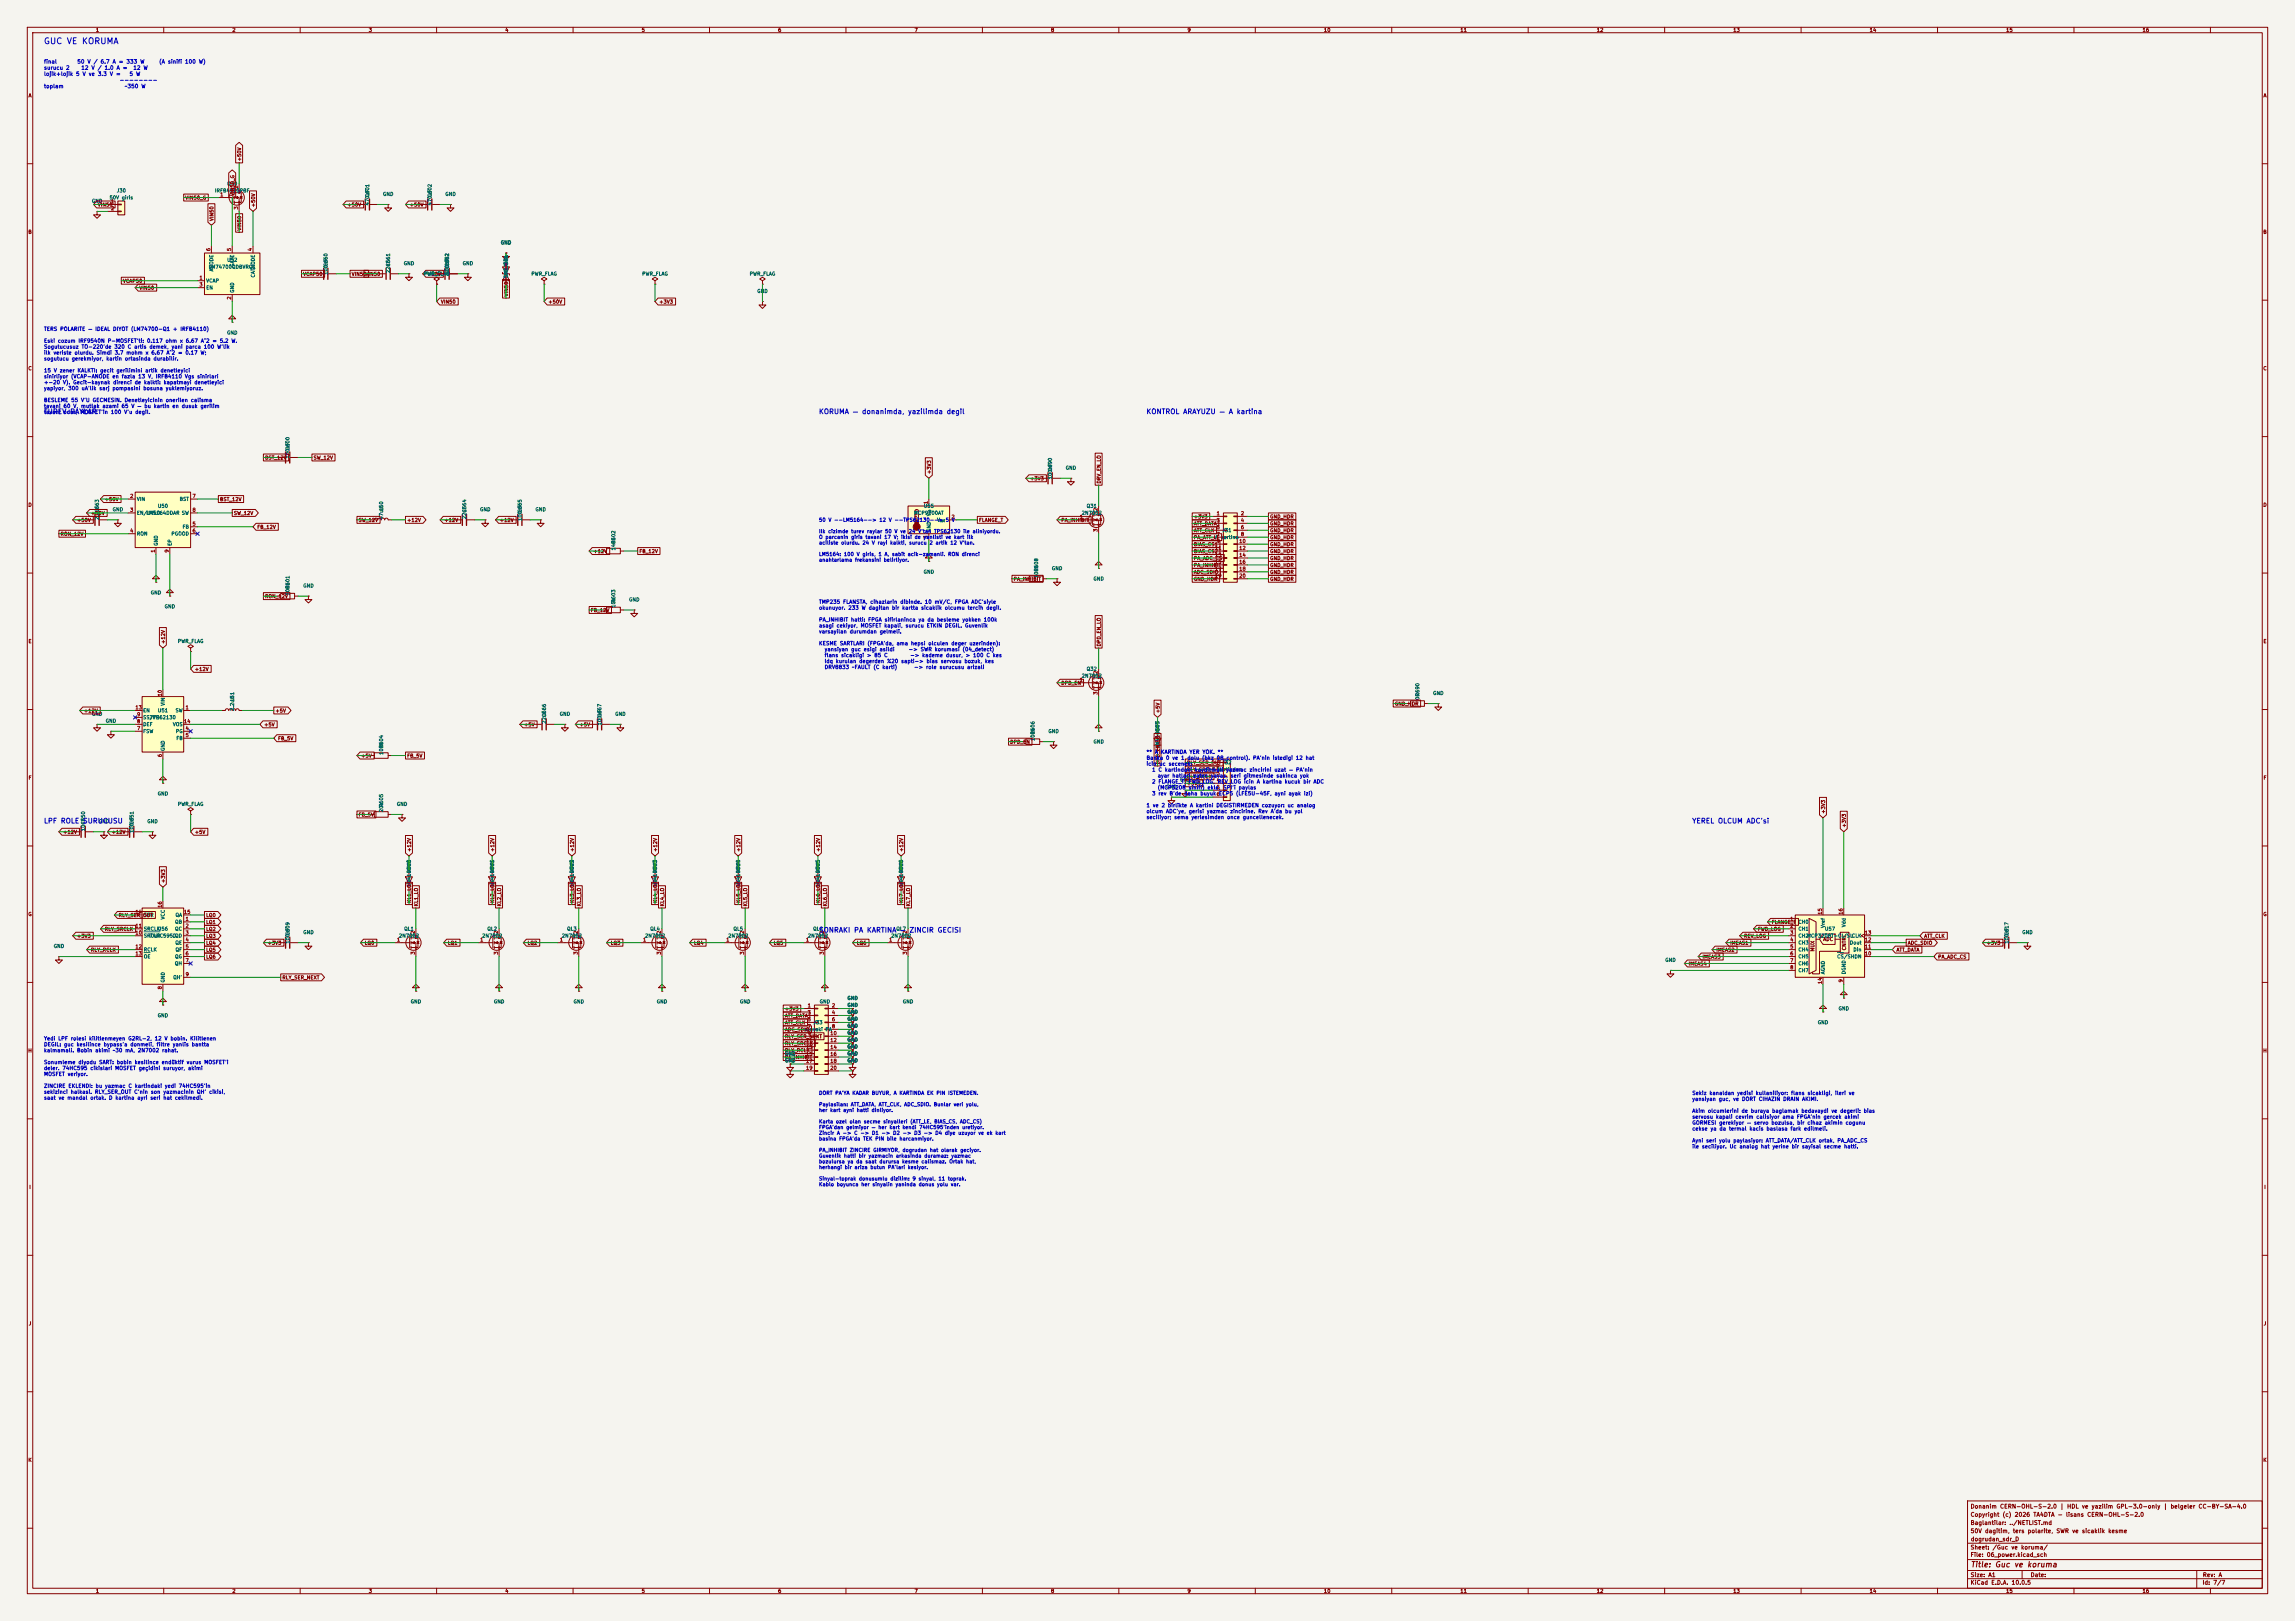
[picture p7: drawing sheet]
<svg xmlns="http://www.w3.org/2000/svg" width="841mm" height="594mm" viewBox="0 0 841 594" stroke-linecap="round" stroke-linejoin="round" font-family="sans-serif">
<defs><g id="words">
<text font-size="2.2" fill="#0000c2" x="15.9" y="16.7">GUC VE KORUMA</text>
<text font-size="2" fill="#840000" x="722" y="574.8">Title: Guc ve koruma</text>
<g font-size="1.8" fill="#0000c2">
<text x="15.9" y="152.2">TUREV RAYLAR</text>
<text x="299.9" y="152.2">KORUMA — donanimda, yazilimda degil</text>
<text x="419.9" y="152.2">KONTROL ARAYUZU — A kartina</text>
<text x="15.9" y="302.2">LPF ROLE SURUCUSU</text>
<text x="619.9" y="302.2">YEREL OLCUM ADC'si</text>
<text x="299.9" y="342.2">SONRAKI PA KARTINA —</text>
<text x="333.1" y="342.2">ZINCIR GECISI</text>
</g>
<g font-size="1.5" fill="#840000">
<text x="721.9" y="556.1">Copyright (c) 2026 TA4DTA - lisans CERN-OHL-S-2.0</text>
<text x="721.9" y="553.1">Donanim CERN-OHL-S-2.0 | HDL ve yazilim GPL-3.0-only | belgeler CC-BY-SA-4.0</text>
<text x="721.9" y="562.1">50V dagitim, ters polarite, SWR ve sicaklik kesme</text>
<text x="721.9" y="559.1">Baglantilar: ../NETLIST.md</text>
<text x="721.9" y="568.1">Sheet: /Guc ve koruma/</text>
<text x="722" y="565.1">dogrudan_sdr_D</text>
<text x="721.9" y="570.8">File: 06_power.kicad_sch</text>
<text x="721.9" y="581">KiCad E.D.A. 10.0.5</text>
<text x="721.9" y="578.2">Size: A1</text>
<text x="743.9" y="578.2">Date:</text>
<text x="806.9" y="581">Id: 7/7</text>
<text x="807" y="578.2">Rev: A</text>
</g>
<g font-size="1.4" fill="#0000c2">
<text x="16" y="23.6">final</text>
<text x="28.2" y="23.6">50 V / 6.7 A = 333 W</text>
<text x="58.2" y="23.6">(A sinifi 100 W)</text>
<text x="16" y="25.9">surucu 2</text>
<text x="16" y="28.1">lojik+lojik 5 V ve 3.3 V =</text>
<text x="29.6" y="25.9">12 V / 1.0 A =</text>
<text x="47.3" y="28.1">5 W</text>
<text x="48.7" y="25.9">12 W</text>
<text x="16" y="32.6">toplam</text>
<text x="43.7" y="30.4">--------</text>
<text x="45.6" y="32.6">~350 W</text>
</g>
<g font-size="1.3" fill="#840000">
<text x="35" y="12">1</text>
<text x="85" y="12">2</text>
<text x="135" y="12">3</text>
<text x="185" y="12">4</text>
<text x="235" y="12">5</text>
<text x="285" y="12">6</text>
<text x="335" y="12">7</text>
<text x="385" y="12">8</text>
<text x="435" y="12">9</text>
<text x="485" y="12">10</text>
<text x="535" y="12">11</text>
<text x="585" y="12">12</text>
<text x="635" y="12">13</text>
<text x="685" y="12">14</text>
<text x="735" y="12">15</text>
<text x="785" y="12">16</text>
<text x="10.3" y="36">A</text>
<text x="829.3" y="36">A</text>
<text x="88.7" y="59.2" transform="rotate(-90 88.7 59.2)">+50V</text>
<text x="86.1" y="71.9" transform="rotate(-90 86.1 71.9)">VIN50_G</text>
<text x="35.7" y="76">VIN50</text>
<text x="67.8" y="73.4">VIN50_G</text>
<text x="93.8" y="76.1" transform="rotate(-90 93.8 76.1)">+50V</text>
<text x="127.1" y="76">+50V</text>
<text x="150" y="76">+50V</text>
<text x="78.5" y="81.1" transform="rotate(-90 78.5 81.1)">VIN50</text>
<text x="10.2" y="86">B</text>
<text x="88.7" y="84.6" transform="rotate(-90 88.7 84.6)">VIN50</text>
<text x="829.2" y="86">B</text>
<text x="110.9" y="101.4">VCAP50</text>
<text x="128.7" y="101.4">VIN50VIN50</text>
<text x="156.3" y="101.4">+50V</text>
<text x="44.9" y="103.9">VCAP50</text>
<text x="50.9" y="106.5">VIN50</text>
<text x="161.4" y="111.5">VIN50</text>
<text x="186.5" y="108.8" transform="rotate(-90 186.5 108.8)">VIN50</text>
<text x="200.8" y="111.5">+50V</text>
<text x="241.4" y="111.5">+3V3</text>
<text x="10.2" y="136">C</text>
<text x="829.2" y="136">C</text>
<text x="97" y="168.7">BST_12V</text>
<text x="114.7" y="168.7">SW_12V</text>
<text x="341.4" y="173.9" transform="rotate(-90 341.4 173.9)">+3V3</text>
<text x="377.3" y="176.3">+3V3</text>
<text x="403.6" y="177.3" transform="rotate(-90 403.6 177.3)">DRV_EN_LO</text>
<text x="10.2" y="186">D</text>
<text x="38.2" y="183.9">+50V</text>
<text x="80.5" y="183.9">BST_12V</text>
<text x="829.2" y="186">D</text>
<text x="28.1" y="191.6">+50V</text>
<text x="33.2" y="189">+50V</text>
<text x="85.5" y="189">SW_12V</text>
<text x="131.3" y="191.6">SW_12V</text>
<text x="149" y="191.6">+12V</text>
<text x="162.7" y="191.6">+12V</text>
<text x="183" y="191.6">+12V</text>
<text x="358.6" y="191.6">FLANGE_T</text>
<text x="388.8" y="191.6">PA_INHIBIT</text>
<text x="437.3" y="190.3">+3V3</text>
<text x="465.3" y="190.3">GND_HDR</text>
<text x="22" y="196.6">RON_12V</text>
<text x="94.1" y="194.1">FB_12V</text>
<text x="437.3" y="195.4">ATT_CLK</text>
<text x="437.3" y="197.9">PA_ATT_LEkartina</text>
<text x="437.3" y="192.8">ATT_DATA</text>
<text x="465.3" y="195.4">GND_HDR</text>
<text x="465.3" y="192.8">GND_HDR</text>
<text x="465.3" y="197.9">GND_HDR</text>
<text x="217.3" y="203">+12V</text>
<text x="234.1" y="203">FB_12V</text>
<text x="437.3" y="200.4">BIAS_CS1</text>
<text x="437.3" y="203">BIAS_CS2</text>
<text x="465.3" y="203">GND_HDR</text>
<text x="465.3" y="200.4">GND_HDR</text>
<text x="437.3" y="205.5">PA_ADC_CS</text>
<text x="437.3" y="208.1">PA_INHIBIT</text>
<text x="465.3" y="205.5">GND_HDR</text>
<text x="465.3" y="208.1">GND_HDR</text>
<text x="371.3" y="213.1">PA_INHIBIT</text>
<text x="437.3" y="213.1">GND_HDR</text>
<text x="437.3" y="210.6">ADC_SDIO</text>
<text x="465.3" y="213.1">GND_HDR</text>
<text x="465.3" y="210.6">GND_HDR</text>
<text x="97" y="219.5">RON_12V</text>
<text x="216.3" y="224.6">FB_12V</text>
<text x="10.3" y="236">E</text>
<text x="60.7" y="236.1" transform="rotate(-90 60.7 236.1)">+12V</text>
<text x="403.6" y="237" transform="rotate(-90 403.6 237)">DPD_EN_LO</text>
<text x="829.3" y="236">E</text>
<text x="71.3" y="246.2">+12V</text>
<text x="388.8" y="251.2">DPD_EN</text>
<text x="30.6" y="261.4">+12V</text>
<text x="100.8" y="261.4">+5V</text>
<text x="425.2" y="261.5" transform="rotate(-90 425.2 261.5)">+5V</text>
<text x="511" y="258.9">GND_HDR</text>
<text x="96.7" y="266.5">+5V</text>
<text x="191.9" y="266.5">+5V</text>
<text x="212.2" y="266.5">+5V</text>
<text x="101.7" y="271.6">FB_5V</text>
<text x="370" y="272.8">DPD_EN</text>
<text x="132.2" y="277.9">+5V</text>
<text x="149" y="277.9">FB_5V</text>
<text x="425.2" y="280.2" transform="rotate(-90 425.2 280.2)">DPD_EN_LOD607</text>
<text x="434.8" y="280.5">RLY_SER_OUTJ32</text>
<text x="10.3" y="286">F</text>
<text x="434.8" y="283">RLY_SRCLK kartindan</text>
<text x="434.8" y="285.5">RLY_RCLK</text>
<text x="829.3" y="286">F</text>
<text x="434.8" y="288.1">+3V3</text>
<text x="131.3" y="299.5">FB_5V</text>
<text x="669.1" y="298.3" transform="rotate(-90 669.1 298.3)">+3V3</text>
<text x="23" y="305.9">+12V</text>
<text x="40.8" y="305.9">+12V</text>
<text x="71.3" y="305.9">+5V</text>
<text x="676.7" y="303.4" transform="rotate(-90 676.7 303.4)">+3V3</text>
<text x="150.9" y="312.3" transform="rotate(-90 150.9 312.3)">+12V</text>
<text x="181.4" y="312.3" transform="rotate(-90 181.4 312.3)">+12V</text>
<text x="210.6" y="312.3" transform="rotate(-90 210.6 312.3)">+12V</text>
<text x="241.1" y="312.3" transform="rotate(-90 241.1 312.3)">+12V</text>
<text x="271.6" y="312.3" transform="rotate(-90 271.6 312.3)">+12V</text>
<text x="300.8" y="312.3" transform="rotate(-90 300.8 312.3)">+12V</text>
<text x="331.3" y="312.3" transform="rotate(-90 331.3 312.3)">+12V</text>
<text x="60.7" y="323.7" transform="rotate(-90 60.7 323.7)">+3V3</text>
<text x="10.2" y="336">G</text>
<text x="150.9" y="331" transform="rotate(-90 150.9 331)">KL1_LO</text>
<text x="153.5" y="332.3" transform="rotate(-90 153.5 332.3)">KL1_LO</text>
<text x="181.4" y="331" transform="rotate(-90 181.4 331)">KL2_LO</text>
<text x="183.9" y="332.3" transform="rotate(-90 183.9 332.3)">KL2_LO</text>
<text x="210.6" y="331" transform="rotate(-90 210.6 331)">KL3_LO</text>
<text x="213.1" y="332.3" transform="rotate(-90 213.1 332.3)">KL3_LO</text>
<text x="241.1" y="331" transform="rotate(-90 241.1 331)">KL4_LO</text>
<text x="243.6" y="332.3" transform="rotate(-90 243.6 332.3)">KL4_LO</text>
<text x="271.6" y="331" transform="rotate(-90 271.6 331)">KL5_LO</text>
<text x="274.1" y="332.3" transform="rotate(-90 274.1 332.3)">KL5_LO</text>
<text x="300.8" y="331" transform="rotate(-90 300.8 331)">KL6_LO</text>
<text x="303.3" y="332.3" transform="rotate(-90 303.3 332.3)">KL6_LO</text>
<text x="331.3" y="331" transform="rotate(-90 331.3 331)">KL7_LO</text>
<text x="333.8" y="332.3" transform="rotate(-90 333.8 332.3)">KL7_LO</text>
<text x="829.2" y="336">G</text>
<text x="38.2" y="341.4">RLY_SRCLK</text>
<text x="43.3" y="336.3">RLY_SER_OUT</text>
<text x="75.4" y="336.3">LQ0</text>
<text x="75.4" y="338.9">LQ1</text>
<text x="75.4" y="341.4">LQ2</text>
<text x="644" y="341.4">FWD_LOG</text>
<text x="649.1" y="338.9">FLANGE_T</text>
<text x="28.1" y="344">+3V3</text>
<text x="75.4" y="346.5">LQ4</text>
<text x="75.4" y="344">LQ3</text>
<text x="97.9" y="346.5">+3V3</text>
<text x="133.5" y="346.5">LQ0</text>
<text x="164" y="346.5">LQ1</text>
<text x="193.2" y="346.5">LQ2</text>
<text x="223.7" y="346.5">LQ3</text>
<text x="254.1" y="346.5">LQ4</text>
<text x="283.3" y="346.5">LQ5</text>
<text x="313.8" y="346.5">LQ6</text>
<text x="633.9" y="346.5">IMEAS1</text>
<text x="638.9" y="344">REV_LOG</text>
<text x="668" y="345.1">ADC</text>
<text x="698.9" y="346.5">ADC_SDIO</text>
<text x="705" y="344">ATT_CLK</text>
<text x="727.8" y="346.5">+3V3</text>
<text x="33.2" y="349">RLY_RCLK</text>
<text x="75.4" y="349">LQ5</text>
<text x="75.4" y="351.6">LQ6</text>
<text x="623.7" y="351.6">IMEAS3</text>
<text x="628.8" y="349">IMEAS2</text>
<text x="665.2" y="348.8" transform="rotate(-90 665.2 348.8)">MUX</text>
<text x="676.7" y="348.4" transform="rotate(-90 676.7 348.4)">CNTRL</text>
<text x="694.8" y="349">ATT_DATA</text>
<text x="710.1" y="351.6">PA_ADC_CS</text>
<text x="103.3" y="359.2">RLY_SER_NEXT</text>
<text x="618.6" y="354.1">IMEAS4</text>
<text x="287.5" y="370.6">+3V3</text>
<text x="287.5" y="375.7">ATT_CLK</text>
<text x="287.5" y="373.2">ATT_DATA</text>
<text x="287.5" y="380.8">RLY_SER_NEXT</text>
<text x="287.5" y="383.3">RLY_SRCLK</text>
<text x="287.5" y="378.2">ADC_SDIO</text>
<text x="10.2" y="386">H</text>
<text x="287.5" y="388.4">PA_INHIBIT</text>
<text x="287.5" y="385.9">RLY_RCLK</text>
<text x="829.2" y="386">H</text>
<text x="10.6" y="436">I</text>
<text x="829.6" y="436">I</text>
<text x="10.4" y="486">J</text>
<text x="829.4" y="486">J</text>
<text x="10.2" y="536">K</text>
<text x="829.2" y="536">K</text>
<text x="35" y="584">1</text>
<text x="85" y="584">2</text>
<text x="135" y="584">3</text>
<text x="185" y="584">4</text>
<text x="235" y="584">5</text>
<text x="285" y="584">6</text>
<text x="335" y="584">7</text>
<text x="385" y="584">8</text>
<text x="435" y="584">9</text>
<text x="485" y="584">10</text>
<text x="535" y="584">11</text>
<text x="585" y="584">12</text>
<text x="635" y="584">13</text>
<text x="685" y="584">14</text>
<text x="735" y="584">15</text>
<text x="785" y="584">16</text>
</g>
<g font-size="1.3" fill="#006464">
<text x="42.6" y="70.8">J30</text>
<text x="78.6" y="70.8">IRFB4110PBF</text>
<text x="83.1" y="68.3">Q30</text>
<text x="33.5" y="74.6">GND</text>
<text x="40" y="73.4">50V giris</text>
<text x="135.6" y="75.4" transform="rotate(-90 135.6 75.4)">470uF</text>
<text x="135.6" y="72.4" transform="rotate(-90 135.6 72.4)">C601</text>
<text x="140.2" y="72.1">GND</text>
<text x="158.4" y="75.4" transform="rotate(-90 158.4 75.4)">470uF</text>
<text x="158.4" y="72.4" transform="rotate(-90 158.4 72.4)">C602</text>
<text x="163" y="72.1">GND</text>
<text x="183.4" y="89.9">GND</text>
<text x="76.3" y="98.8">LM74700QDBVRQ1</text>
<text x="78.4" y="99.6" transform="rotate(-90 78.4 99.6)">ANODE</text>
<text x="83.1" y="96.2">U52</text>
<text x="86.1" y="97.9" transform="rotate(-90 86.1 97.9)">GATE</text>
<text x="93.7" y="101.9" transform="rotate(-90 93.7 101.9)">CATHODE</text>
<text x="120.3" y="100.8" transform="rotate(-90 120.3 100.8)">100nF</text>
<text x="120.3" y="97.8" transform="rotate(-90 120.3 97.8)">C660</text>
<text x="143.2" y="100.2" transform="rotate(-90 143.2 100.2)">22nF</text>
<text x="143.2" y="97.8" transform="rotate(-90 143.2 97.8)">C661</text>
<text x="147.8" y="97.5">GND</text>
<text x="155.2" y="101.3">PWR_FLAG</text>
<text x="164.8" y="100.8" transform="rotate(-90 164.8 100.8)">100nF</text>
<text x="164.8" y="97.8" transform="rotate(-90 164.8 97.8)">C662</text>
<text x="169.4" y="97.5">GND</text>
<text x="186.4" y="97.2" transform="rotate(-90 186.4 97.2)">D31</text>
<text x="194.5" y="101.3">PWR_FLAG</text>
<text x="235.2" y="101.3">PWR_FLAG</text>
<text x="274.6" y="101.3">PWR_FLAG</text>
<text x="75.4" y="103.8">VCAP</text>
<text x="75.4" y="106.4">EN</text>
<text x="86.1" y="107.5" transform="rotate(-90 86.1 107.5)">GND</text>
<text x="186.4" y="102.1" transform="rotate(-90 186.4 102.1)">SMBJ54A</text>
<text x="277.3" y="107.6">GND</text>
<text x="83" y="122.9">GND</text>
<text x="106.4" y="165.1" transform="rotate(-90 106.4 165.1)">C600</text>
<text x="106.4" y="168.2" transform="rotate(-90 106.4 168.2)">100nF</text>
<text x="385.8" y="172.8" transform="rotate(-90 385.8 172.8)">C690</text>
<text x="390.4" y="172.4">GND</text>
<text x="385.8" y="175.8" transform="rotate(-90 385.8 175.8)">100nF</text>
<text x="50" y="183.8">VIN</text>
<text x="65.7" y="183.8">BST</text>
<text x="36.5" y="190.7" transform="rotate(-90 36.5 190.7)">2.2uF</text>
<text x="36.5" y="188" transform="rotate(-90 36.5 188)">C663</text>
<text x="41.1" y="187.7">GND</text>
<text x="50" y="188.9">EN/UVLO</text>
<text x="53.5" y="188.9">LM5164DDAR SW</text>
<text x="57.7" y="186.4">U50</text>
<text x="140.7" y="190.5" transform="rotate(-90 140.7 190.5)">47uH</text>
<text x="140.7" y="187.3" transform="rotate(-90 140.7 187.3)">L50</text>
<text x="171.1" y="190.4" transform="rotate(-90 171.1 190.4)">22uF</text>
<text x="171.1" y="188" transform="rotate(-90 171.1 188)">C664</text>
<text x="175.7" y="187.7">GND</text>
<text x="191.5" y="191" transform="rotate(-90 191.5 191)">100nF</text>
<text x="191.5" y="188" transform="rotate(-90 191.5 188)">C665</text>
<text x="196.1" y="187.7">GND</text>
<text x="334.8" y="188.9">MCP9700AT</text>
<text x="338.4" y="186.4">U55</text>
<text x="341.3" y="189.3" transform="rotate(-90 341.3 189.3)">V</text>
<text x="343.3" y="191.5">V</text>
<text x="396.2" y="188.9">2N7002</text>
<text x="398" y="186.4">Q31</text>
<text x="50" y="196.5">RON</text>
<text x="62.6" y="196.5">PGOOD</text>
<text x="66.8" y="194">FB</text>
<text x="341.3" y="195.1" transform="rotate(-90 341.3 195.1)">GND</text>
<text x="445.1" y="197.8">A</text>
<text x="447.8" y="195.3">J31</text>
<text x="58.1" y="200.2" transform="rotate(-90 58.1 200.2)">GND</text>
<text x="63.2" y="200.2" transform="rotate(-90 63.2 200.2)">EP</text>
<text x="225.8" y="201.8" transform="rotate(-90 225.8 201.8)">140k</text>
<text x="225.8" y="199.4" transform="rotate(-90 225.8 199.4)">R602</text>
<text x="380.7" y="209.6" transform="rotate(-90 380.7 209.6)">R608</text>
<text x="385.3" y="209.2">GND</text>
<text x="106.4" y="215.9" transform="rotate(-90 106.4 215.9)">R601</text>
<text x="111" y="215.6">GND</text>
<text x="338.3" y="210.5">GND</text>
<text x="380.7" y="212" transform="rotate(-90 380.7 212)">100k</text>
<text x="400.5" y="213.1">GND</text>
<text x="55.1" y="218.1">GND</text>
<text x="106.4" y="218.4" transform="rotate(-90 106.4 218.4)">100k</text>
<text x="225.8" y="221" transform="rotate(-90 225.8 221)">R603</text>
<text x="230.3" y="220.7">GND</text>
<text x="60.2" y="223.2">GND</text>
<text x="225.8" y="222.8" transform="rotate(-90 225.8 222.8)">10k</text>
<text x="65" y="235.9">PWR_FLAG</text>
<text x="396.2" y="248.6">2N7002</text>
<text x="398" y="246.1">Q32</text>
<text x="86.1" y="257.1" transform="rotate(-90 86.1 257.1)">L51</text>
<text x="520.4" y="256.6" transform="rotate(-90 520.4 256.6)">0R</text>
<text x="520.4" y="255.3" transform="rotate(-90 520.4 255.3)">R690</text>
<text x="525" y="255">GND</text>
<text x="33.5" y="262.6">GND</text>
<text x="52.3" y="263.9">SS/TR</text>
<text x="52.3" y="261.3">EN</text>
<text x="54.8" y="263.9">TPS62130</text>
<text x="57.7" y="261.3">U51</text>
<text x="60.7" y="258.8" transform="rotate(-90 60.7 258.8)">VIN</text>
<text x="64.2" y="261.3">SW</text>
<text x="86.1" y="260.7" transform="rotate(-90 86.1 260.7)">2.2uH</text>
<text x="200.4" y="262.9" transform="rotate(-90 200.4 262.9)">C666</text>
<text x="204.9" y="262.6">GND</text>
<text x="220.7" y="262.9" transform="rotate(-90 220.7 262.9)">C667</text>
<text x="225.3" y="262.6">GND</text>
<text x="38.6" y="265.1">GND</text>
<text x="52.3" y="268.9">FSW</text>
<text x="52.3" y="266.4">DEF</text>
<text x="63.2" y="266.4">VOS</text>
<text x="64.3" y="268.9">PG</text>
<text x="200.4" y="265.3" transform="rotate(-90 200.4 265.3)">22uF</text>
<text x="220.7" y="265.9" transform="rotate(-90 220.7 265.9)">100nF</text>
<text x="379.4" y="269.3" transform="rotate(-90 379.4 269.3)">R606</text>
<text x="384" y="268.9">GND</text>
<text x="60.7" y="275.4" transform="rotate(-90 60.7 275.4)">GND</text>
<text x="64.5" y="271.5">FB</text>
<text x="140.7" y="274.4" transform="rotate(-90 140.7 274.4)">R604</text>
<text x="379.4" y="271.7" transform="rotate(-90 379.4 271.7)">100k</text>
<text x="400.5" y="272.7">GND</text>
<text x="425.1" y="274.4" transform="rotate(-90 425.1 274.4)">1N4148WS</text>
<text x="140.7" y="276.8" transform="rotate(-90 140.7 276.8)">105k</text>
<text x="432.3" y="286.7">GND</text>
<text x="443.9" y="282.9">C</text>
<text x="57.6" y="291.8">GND</text>
<text x="427.2" y="289.3">GND</text>
<text x="65" y="295.6">PWR_FLAG</text>
<text x="140.7" y="297.8" transform="rotate(-90 140.7 297.8)">20k</text>
<text x="140.7" y="295.9" transform="rotate(-90 140.7 295.9)">R605</text>
<text x="145.3" y="295.6">GND</text>
<text x="31.4" y="304.7" transform="rotate(-90 31.4 304.7)">10uF</text>
<text x="31.4" y="302.3" transform="rotate(-90 31.4 302.3)">C650</text>
<text x="36" y="302">GND</text>
<text x="49.2" y="305.3" transform="rotate(-90 49.2 305.3)">100nF</text>
<text x="49.2" y="302.3" transform="rotate(-90 49.2 302.3)">C651</text>
<text x="53.8" y="302">GND</text>
<text x="150.8" y="320.1" transform="rotate(-90 150.8 320.1)">D610</text>
<text x="181.3" y="320.1" transform="rotate(-90 181.3 320.1)">D611</text>
<text x="210.5" y="320.1" transform="rotate(-90 210.5 320.1)">D612</text>
<text x="241" y="320.1" transform="rotate(-90 241 320.1)">D613</text>
<text x="271.5" y="320.1" transform="rotate(-90 271.5 320.1)">D614</text>
<text x="300.7" y="320.1" transform="rotate(-90 300.7 320.1)">D615</text>
<text x="331.2" y="320.1" transform="rotate(-90 331.2 320.1)">D616</text>
<text x="150.8" y="325.2" transform="rotate(-90 150.8 325.2)">1N4148WS</text>
<text x="181.3" y="325.2" transform="rotate(-90 181.3 325.2)">1N4148WS</text>
<text x="210.5" y="325.2" transform="rotate(-90 210.5 325.2)">1N4148WS</text>
<text x="241" y="325.2" transform="rotate(-90 241 325.2)">1N4148WS</text>
<text x="271.5" y="325.2" transform="rotate(-90 271.5 325.2)">1N4148WS</text>
<text x="300.7" y="325.2" transform="rotate(-90 300.7 325.2)">1N4148WS</text>
<text x="331.2" y="325.2" transform="rotate(-90 331.2 325.2)">1N4148WS</text>
<text x="52.6" y="341.3">SRCLK</text>
<text x="52.6" y="336.2">SER</text>
<text x="57.7" y="341.3">U56</text>
<text x="60.7" y="337.1" transform="rotate(-90 60.7 337.1)">VCC</text>
<text x="64" y="338.8">QB</text>
<text x="64" y="341.3">QC</text>
<text x="64.2" y="336.2">QA</text>
<text x="147.9" y="341.3">QL1</text>
<text x="178.4" y="341.3">QL2</text>
<text x="207.6" y="341.3">QL3</text>
<text x="238.1" y="341.3">QL4</text>
<text x="268.6" y="341.3">QL5</text>
<text x="297.8" y="341.3">QL6</text>
<text x="328.3" y="341.3">QL7</text>
<text x="658.8" y="338.8">CH0</text>
<text x="658.8" y="341.3">CH1</text>
<text x="668.6" y="341.3">U57</text>
<text x="669" y="340.2" transform="rotate(-90 669 340.2)">Vref</text>
<text x="676.6" y="339.9" transform="rotate(-90 676.6 339.9)">Vdd</text>
<text x="19.5" y="347.7">GND</text>
<text x="52.6" y="343.9">SRCLR</text>
<text x="54.6" y="343.9">74HC595D</text>
<text x="64" y="343.9">QD</text>
<text x="64.1" y="346.4">QE</text>
<text x="106.4" y="346" transform="rotate(-90 106.4 346)">100nF</text>
<text x="106.4" y="342.9" transform="rotate(-90 106.4 342.9)">C609</text>
<text x="111" y="342.6">GND</text>
<text x="146" y="343.9">2N7002</text>
<text x="176.5" y="343.9">2N7002</text>
<text x="205.7" y="343.9">2N7002</text>
<text x="236.2" y="343.9">2N7002</text>
<text x="266.7" y="343.9">2N7002</text>
<text x="295.9" y="343.9">2N7002</text>
<text x="326.4" y="343.9">2N7002</text>
<text x="658.8" y="343.9">CH2</text>
<text x="658.8" y="346.4">CH3</text>
<text x="662" y="343.9">MCP3208T-CI/SL</text>
<text x="677.7" y="346.4">Dout</text>
<text x="678.4" y="343.9">CLK</text>
<text x="736.3" y="346" transform="rotate(-90 736.3 346)">100nF</text>
<text x="736.3" y="342.9" transform="rotate(-90 736.3 342.9)">C617</text>
<text x="740.9" y="342.6">GND</text>
<text x="52.6" y="348.9">RCLK</text>
<text x="52.6" y="351.5">OE</text>
<text x="64" y="351.5">QG</text>
<text x="64.2" y="348.9">QF</text>
<text x="610.1" y="352.8">GND</text>
<text x="658.8" y="348.9">CH4</text>
<text x="658.8" y="351.5">CH5</text>
<text x="673.1" y="351.5">CS/SHDN</text>
<text x="679" y="348.9">Din</text>
<text x="63.3" y="359.1">QH'</text>
<text x="63.9" y="354">QH</text>
<text x="658.8" y="354">CH6</text>
<text x="658.8" y="356.6">CH7</text>
<text x="669" y="357.2" transform="rotate(-90 669 357.2)">AGND</text>
<text x="676.6" y="357.2" transform="rotate(-90 676.6 357.2)">DGND</text>
<text x="60.7" y="360.2" transform="rotate(-90 60.7 360.2)">GND</text>
<text x="150.3" y="368">GND</text>
<text x="180.8" y="368">GND</text>
<text x="210" y="368">GND</text>
<text x="240.5" y="368">GND</text>
<text x="271" y="368">GND</text>
<text x="300.2" y="368">GND</text>
<text x="310.4" y="366.7">GND</text>
<text x="310.4" y="369.3">GND</text>
<text x="310.4" y="371.8">GND</text>
<text x="330.7" y="368">GND</text>
<text x="673.6" y="370.5">GND</text>
<text x="57.6" y="373.1">GND</text>
<text x="297.9" y="375.6">J33</text>
<text x="310.4" y="376.9">GND</text>
<text x="310.4" y="374.3">GND</text>
<text x="666" y="375.6">GND</text>
<text x="294.5" y="378.2">sonraki PA</text>
<text x="310.4" y="382">GND</text>
<text x="310.4" y="379.4">GND</text>
<text x="287.5" y="389.6">GND</text>
<text x="287.5" y="387">GND</text>
<text x="310.4" y="384.5">GND</text>
<text x="310.4" y="389.6">GND</text>
<text x="310.4" y="387">GND</text>
</g>
<g font-size="1.3" fill="#a90000">
<text x="87.5" y="69.3" transform="rotate(-90 87.5 69.3)">2</text>
<text x="40.5" y="74.8">1</text>
<text x="40.5" y="77.3">2</text>
<text x="80.5" y="72.3">1</text>
<text x="87.5" y="76.9" transform="rotate(-90 87.5 76.9)">3</text>
<text x="77.3" y="92.2" transform="rotate(-90 77.3 92.2)">6</text>
<text x="85" y="92.2" transform="rotate(-90 85 92.2)">5</text>
<text x="92.6" y="92.2" transform="rotate(-90 92.6 92.2)">4</text>
<text x="72.9" y="102.7">1</text>
<text x="72.9" y="105.3">3</text>
<text x="85" y="110" transform="rotate(-90 85 110)">2</text>
<text x="47.5" y="182.7">2</text>
<text x="70.4" y="182.7">7</text>
<text x="340.2" y="184.9" transform="rotate(-90 340.2 184.9)">1</text>
<text x="47.5" y="187.8">3</text>
<text x="70.4" y="187.8">8</text>
<text x="348.5" y="190.4">2</text>
<text x="395.5" y="190.4">1</text>
<text x="402.5" y="187.4" transform="rotate(-90 402.5 187.4)">2</text>
<text x="445.7" y="189.1">1</text>
<text x="445.7" y="191.6">3</text>
<text x="454.6" y="189.1">2</text>
<text x="454.6" y="191.6">4</text>
<text x="47.5" y="195.4">4</text>
<text x="70.4" y="192.9">5</text>
<text x="70.4" y="195.4">6</text>
<text x="340.2" y="197.6" transform="rotate(-90 340.2 197.6)">3</text>
<text x="402.5" y="195" transform="rotate(-90 402.5 195)">3</text>
<text x="445.7" y="194.2">5</text>
<text x="445.7" y="196.7">7</text>
<text x="454.6" y="194.2">6</text>
<text x="454.6" y="196.7">8</text>
<text x="57" y="202.7" transform="rotate(-90 57 202.7)">1</text>
<text x="62.1" y="202.7" transform="rotate(-90 62.1 202.7)">9</text>
<text x="445.1" y="201.8">11</text>
<text x="445.7" y="199.3">9</text>
<text x="454" y="199.3">10</text>
<text x="454" y="201.8">12</text>
<text x="445.1" y="204.3">13</text>
<text x="445.1" y="206.9">15</text>
<text x="445.1" y="209.4">17</text>
<text x="454" y="204.3">14</text>
<text x="454" y="206.9">16</text>
<text x="454" y="209.4">18</text>
<text x="445.1" y="212">19</text>
<text x="454" y="212">20</text>
<text x="395.5" y="250.1">1</text>
<text x="402.5" y="247.1" transform="rotate(-90 402.5 247.1)">2</text>
<text x="59.6" y="255.3" transform="rotate(-90 59.6 255.3)">10</text>
<text x="402.5" y="254.7" transform="rotate(-90 402.5 254.7)">3</text>
<text x="49.5" y="260.2">13</text>
<text x="50.1" y="262.8">9</text>
<text x="67.8" y="260.2">1</text>
<text x="50.1" y="267.8">7</text>
<text x="50.1" y="265.3">8</text>
<text x="67.2" y="265.3">14</text>
<text x="67.8" y="267.8">4</text>
<text x="67.8" y="270.4">5</text>
<text x="59.6" y="277.6" transform="rotate(-90 59.6 277.6)">6</text>
<text x="445.7" y="279.3">1</text>
<text x="445.7" y="281.8">2</text>
<text x="445.7" y="284.3">3</text>
<text x="445.7" y="286.9">4</text>
<text x="445.7" y="289.4">5</text>
<text x="49.5" y="335.1">14</text>
<text x="59.6" y="332.8" transform="rotate(-90 59.6 332.8)">16</text>
<text x="67.2" y="335.1">15</text>
<text x="667.9" y="335.3" transform="rotate(-90 667.9 335.3)">15</text>
<text x="675.5" y="335.3" transform="rotate(-90 675.5 335.3)">16</text>
<text x="49.5" y="340.2">11</text>
<text x="67.8" y="337.7">1</text>
<text x="67.8" y="340.2">2</text>
<text x="655.9" y="337.7">1</text>
<text x="655.9" y="340.2">2</text>
<text x="49.5" y="342.8">10</text>
<text x="49.5" y="347.8">12</text>
<text x="67.8" y="342.8">3</text>
<text x="67.8" y="345.3">4</text>
<text x="67.8" y="347.8">5</text>
<text x="145.3" y="345.3">1</text>
<text x="152.3" y="342.4" transform="rotate(-90 152.3 342.4)">2</text>
<text x="175.8" y="345.3">1</text>
<text x="182.7" y="342.4" transform="rotate(-90 182.7 342.4)">2</text>
<text x="205" y="345.3">1</text>
<text x="212" y="342.4" transform="rotate(-90 212 342.4)">2</text>
<text x="235.5" y="345.3">1</text>
<text x="242.4" y="342.4" transform="rotate(-90 242.4 342.4)">2</text>
<text x="266" y="345.3">1</text>
<text x="272.9" y="342.4" transform="rotate(-90 272.9 342.4)">2</text>
<text x="295.2" y="345.3">1</text>
<text x="302.1" y="342.4" transform="rotate(-90 302.1 342.4)">2</text>
<text x="325.7" y="345.3">1</text>
<text x="332.6" y="342.4" transform="rotate(-90 332.6 342.4)">2</text>
<text x="655.9" y="342.8">3</text>
<text x="655.9" y="345.3">4</text>
<text x="655.9" y="347.8">5</text>
<text x="683.2" y="347.8">11</text>
<text x="683.2" y="345.3">12</text>
<text x="683.2" y="342.8">13</text>
<text x="49.5" y="350.4">13</text>
<text x="67.8" y="350.4">6</text>
<text x="67.8" y="352.9">7</text>
<text x="152.3" y="350" transform="rotate(-90 152.3 350)">3</text>
<text x="182.7" y="350" transform="rotate(-90 182.7 350)">3</text>
<text x="212" y="350" transform="rotate(-90 212 350)">3</text>
<text x="242.4" y="350" transform="rotate(-90 242.4 350)">3</text>
<text x="272.9" y="350" transform="rotate(-90 272.9 350)">3</text>
<text x="302.1" y="350" transform="rotate(-90 302.1 350)">3</text>
<text x="332.6" y="350" transform="rotate(-90 332.6 350)">3</text>
<text x="655.9" y="350.4">6</text>
<text x="655.9" y="352.9">7</text>
<text x="683.2" y="350.4">10</text>
<text x="67.8" y="358">9</text>
<text x="655.9" y="355.5">8</text>
<text x="59.6" y="362.7" transform="rotate(-90 59.6 362.7)">8</text>
<text x="667.9" y="360.7" transform="rotate(-90 667.9 360.7)">14</text>
<text x="675.5" y="360.1" transform="rotate(-90 675.5 360.1)">9</text>
<text x="295.8" y="369.4">1</text>
<text x="295.8" y="372">3</text>
<text x="304.7" y="369.4">2</text>
<text x="304.7" y="372">4</text>
<text x="295.8" y="374.5">5</text>
<text x="295.8" y="377.1">7</text>
<text x="304.7" y="374.5">6</text>
<text x="304.7" y="377.1">8</text>
<text x="295.2" y="382.1">11</text>
<text x="295.8" y="379.6">9</text>
<text x="304.1" y="379.6">10</text>
<text x="304.1" y="382.1">12</text>
<text x="295.2" y="384.7">13</text>
<text x="295.2" y="387.2">15</text>
<text x="295.2" y="389.8">17</text>
<text x="304.1" y="384.7">14</text>
<text x="304.1" y="387.2">16</text>
<text x="304.1" y="389.8">18</text>
<text x="295.2" y="392.3">19</text>
<text x="304.1" y="392.3">20</text>
</g>
<g font-size="1.3" fill="#0000c2">
<text x="16" y="121.6">TERS POLARITE — IDEAL DIYOT (LM74700-Q1 + IRFB4110)</text>
<text x="16" y="125.9">Eski cozum IRF9540N P-MOSFET'ti: 0.117 ohm x 6.67 A^2 = 5.2 W.</text>
<text x="16" y="128.1">Sogutucusuz TO-220'de 320 C artis demek, yani parca 100 W'lik</text>
<text x="16" y="130.3">ilk veriste olurdu. Simdi 3.7 mohm x 6.67 A^2 = 0.17 W;</text>
<text x="16" y="132.4">sogutucu gerekmiyor, kartin ortasinda durabilir.</text>
<text x="16" y="136.8">15 V zener KALKTI: gecit gerilimini artik denetleyici</text>
<text x="16" y="139">sinirliyor (VCAP-ANODE en fazla 13 V, IRFB4110 Vgs sinirlari</text>
<text x="16" y="141.1">+-20 V). Gecit-kaynak direnci de kalkti: kapatmayi denetleyici</text>
<text x="16" y="143.3">yapiyor, 300 uA'lik sarj pompasini bosuna yuklemiyoruz.</text>
<text x="16" y="147.6">BESLEME 55 V'U GECMESIN. Denetleyicinin onerilen calisma</text>
<text x="16" y="149.8">tavani 60 V, mutlak azami 65 V — bu kartin en dusuk gerilim</text>
<text x="16" y="152">tavani odur, MOSFET'in 100 V'u degil.</text>
<text x="300" y="191.5">50 V --LM5164--&gt; 12 V --TPS62130--&gt; 5</text>
<text x="348.6" y="191.5">V</text>
<text x="300" y="195.7">Ilk cizimde turev raylar 50 V ve 24 V'tan TPS62130 ile aliniyordu.</text>
<text x="300" y="197.8">O parcanin giris tavani 17 V; ikisi de yanlisti ve kart ilk</text>
<text x="300" y="199.9">aciliste olurdu. 24 V rayi kalkti, surucu</text>
<text x="340.5" y="199.9">2 artik 12 V'tan.</text>
<text x="300" y="204.1">LM5164: 100 V giris, 1 A, sabit acik-zamanli. RON direnci</text>
<text x="300" y="206.1">anahtarlama frekansini belirliyor.</text>
<text x="300" y="221.6">TMP235 FLANSTA, cihazlarin dibinde. 10 mV/C, FPGA ADC'siyle</text>
<text x="300" y="223.7">okunuyor. 233 W dagitan bir kartta sicaklik olcumu tercih degil.</text>
<text x="300" y="228.1">PA_INHIBIT hatti: FPGA sifirlaninca ya da besleme yokken 100k</text>
<text x="300" y="230.3">asagi cekiyor, MOSFET kapali, surucu ETKIN DEGIL. Guvenlik</text>
<text x="300" y="232.4">varsayilan durumdan gelmeli.</text>
<text x="300" y="236.8">KESME SARTLARI (FPGA'da, ama hepsi olculen deger uzerinden):</text>
<text x="302" y="239">yansiyan guc esigi asildi</text>
<text x="332.8" y="239">-&gt; SWR korumasi (04_detect)</text>
<text x="302" y="241.1">flans sicakligi &gt; 85 C</text>
<text x="302" y="243.3">Idq kurulan degerden %20 sapti-&gt; bias servosu bozuk, kes</text>
<text x="302" y="245.5">DRV8833 ~FAULT (C karti)</text>
<text x="333.4" y="241.1">-&gt; kademe dusur, &gt; 100 C kes</text>
<text x="334.8" y="245.5">-&gt; role surucusu arizali</text>
<text x="420" y="276.6">**</text>
<text x="420" y="278.7">Banka 0 ve 1 dolu (bkz 08_control). PA'nin istedigi 12 hat</text>
<text x="420" y="280.9">icin uc secenek:</text>
<text x="423.1" y="276.6">A</text>
<text x="425.2" y="276.6">KARTINDA YER YOK. **</text>
<text x="422" y="283.1">1 C kartindaki kaydirmali</text>
<text x="422" y="287.4">2 FLANGE_T, FWD_LOG, REV_LOG icin A kartina kucuk bir ADC</text>
<text x="424.1" y="285.3">ayar hatlari zaten yavas, seri gitmesinde sakinca yok</text>
<text x="449.2" y="283.1">yazmac zincirini uzat — PA'nin</text>
<text x="422" y="291.8">3 rev B'de daha buyuk6ECP5 (LFE5U-45F, ayni ayak izi)</text>
<text x="424.1" y="289.6">(MCP3208 sinifi) ekle, SPI'i paylas</text>
<text x="420" y="296.1">1 ve 2 birlikte A kartini DEGISTIRMEDEN cozuyor: uc analog</text>
<text x="420" y="298.3">olcum ADC'ye, gerisi yazmac zincirine. Rev A'da bu yol</text>
<text x="420" y="300.5">seciliyor; sema yerlesimden once guncellenecek.</text>
<text x="16" y="381.6">Yedi LPF rolesi kilitlenmeyen G2RL-2, 12 V bobin. Kilitlenen</text>
<text x="16" y="383.7">DEGIL: guc kesilince bypass'a donmeli, filtre yanlis bantta</text>
<text x="16" y="385.9">kalmamali. Bobin akimi ~30 mA, 2N7002 rahat.</text>
<text x="16" y="390.3">Sonumleme diyodu SART: bobin kesilince endüktif vurus MOSFET'i</text>
<text x="16" y="392.4">deler. 74HC595 cikislari MOSFET geçidini suruyor, akimi</text>
<text x="16" y="394.6">MOSFET veriyor.</text>
<text x="16" y="399">ZINCIRE EKLENDI: bu yazmac C kartindaki yedi 74HC595'in</text>
<text x="16" y="401.1">sekizinci halkasi. RLY_SER_OUT C'nin son yazmacinin QH' cikisi,</text>
<text x="300" y="401.5">DORT PA'YA KADAR BUYUR, A KARTINDA EK PIN ISTEMEDEN.</text>
<text x="620" y="401.6">Sekiz kanaldan yedisi kullaniliyor: flans sicakligi, ileri ve</text>
<text x="16" y="403.3">saat ve mandal ortak. D kartina ayri seri hat cekilmedi.</text>
<text x="300" y="405.7">Paylasilan: ATT_DATA, ATT_CLK, ADC_SDIO. Bunlar veri yolu,</text>
<text x="300" y="407.8">her kart ayni hatti dinliyor.</text>
<text x="620" y="403.7">yansiyan guc, ve DORT CIHAZIN DRAIN AKIMI.</text>
<text x="300" y="412">Karta ozel olan secme sinyalleri (ATT_LE, BIAS_CS, ADC_CS)</text>
<text x="620" y="408.1">Akim olcumlerini de buraya baglamak bedavaydi ve degerli: bias</text>
<text x="620" y="410.3">servosu kapali cevrim calisiyor ama FPGA'nin gercek akimi</text>
<text x="620" y="412.4">GORMESI gerekiyor — servo bozulsa, bir cihaz akimin cogunu</text>
<text x="300" y="414.1">FPGA'dan gelmiyor — her kart kendi 74HC595'inden uretiyor.</text>
<text x="300" y="416.1">Zincir A -&gt; C -&gt; D1 -&gt; D2 -&gt; D3 -&gt; D4 diye uzuyor ve ek kart</text>
<text x="300" y="418.2">basina FPGA'da TEK PIN bile harcanmiyor.</text>
<text x="620" y="414.6">cekse ya da termal kacis baslasa fark edilmeli.</text>
<text x="620" y="419">Ayni seri yolu paylasiyor: ATT_DATA/ATT_CLK ortak, PA_ADC_CS</text>
<text x="300" y="422.4">PA_INHIBIT ZINCIRE GIRMIYOR, dogrudan hat olarak geciyor.</text>
<text x="300" y="424.5">Guvenlik hatti bir yazmacin arkasinda duramaz: yazmac</text>
<text x="620" y="421.1">ile seciliyor. Uc analog hat yerine bir sayisal secme hatti.</text>
<text x="300" y="426.6">bozulursa ya da saat durursa kesme calismaz. Ortak hat,</text>
<text x="300" y="428.7">herhangi bir ariza butun PA'lari kesiyor.</text>
<text x="300" y="432.9">Sinyal-toprak donusumlu dizilim: 9 sinyal, 11 toprak.</text>
<text x="300" y="435">Kablo boyunca her sinyalin yaninda donus yolu var.</text>
</g>
<g font-size=".8" fill="#006464">
<text x="341.3" y="188.1" transform="rotate(-90 341.3 188.1)">DD</text>
<text x="344.4" y="191.5">OUT</text>
</g>
</g></defs>
<path d="M0 0h841v594h-841z" fill="#f5f4ef" stroke="#f5f4ef" stroke-width=".37"/>
<g fill="none" stroke="#840000" stroke-width=".37">
<path d="M10 10h821v574h-821zM12 12h817v570h-817zM60 10v2M110 10v2M160 10v2M210 10v2M260 10v2M310 10v2M360 10v2M410 10v2M460 10v2M510 10v2"/>
<path d="M560 10v2M610 10v2M660 10v2M710 10v2M760 10v2M810 10v2M10 60h2M829 60h2M10 110h2M829 110h2M10 160h2M829 160h2"/>
<path d="M10 210h2M829 210h2M10 260h2M829 260h2M10 310h2M829 310h2M10 360h2M829 360h2M10 410h2M829 410h2M10 460h2M829 460h2"/>
<path d="M10 510h2M829 510h2M10 560h2M721 550h108v32h-108zM829 560h2M721 578.5h108M721 575.5h108M721 571.5h108M721 565.5h108M741 575.5v3M805 575.5v6.5M60 582v2"/>
<path d="M110 582v2M160 582v2M210 582v2M260 582v2M310 582v2M360 582v2M410 582v2M460 582v2M510 582v2M560 582v2M610 582v2M660 582v2"/>
<path d="M710 582v2M760 582v2M810 582v2"/>
</g>
<path d="M52.1 255.3h15.2v20.3h-15.2z" fill="#ffffc2"/>
<g fill="none" stroke="#840000" stroke-width=".37">
<path d="M85.1 116.8h1.3l-1.3-1.2-1.3 1.2h1.3v1.3M85.1 118.1h.1M101.6 167.6h2.8M106.4 167.6h2.8M340.4 204.5h1.2l-1.2-1.3-1.3 1.3h1.3v1.2M340.4 205.7h.1M52.1 255.3h15.2v20.3h-15.2zM59.7 252.7v2.6M49.5 260.3h2.6M49.5 268h2.6M49.5 265.4h2.6M49.5 262.9h2.6"/>
<path d="M59.7 275.6v2.5M67.3 260.3h2.5M67.3 268h2.5M67.3 270.5h2.5M67.3 265.4h2.5M149.9 318.8v7.6M148.6 321.3h2.5l-1.2 2.5zM148.6 323.8h2.5M101.6 345.4h2.8M106.4 345.4h2.8M113 345.4v1.3h1.3l-1.3 1.3-1.2-1.3h1.2M113 345.4h.1"/>
</g>
<path d="M104.6 165.6v4.1M106.2 165.6v4.1M104.6 343.4v4.1M106.2 343.4v4.1" fill="none" stroke="#840000" stroke-width=".51"/>
<path d="M332.7 185.4h15.3v10.2h-15.3z" fill="#ffffc2"/>
<g fill="none" stroke="#840000" stroke-width=".37">
<path d="M332.7 185.4h15.3v10.2h-15.3zM335.3 187.3l.5-.6 .7 .4v3.4M335.3 187.3v3.2M335.3 187.3h.6M335.3 188h.6M335.3 188.6h.6M335.3 189.2h.6M335.3 189.9h.6M340.4 182.9v2.5M340.4 195.6v2.5M348 190.5h2.5M69.8 237.5l1.1-.6-1.1-.7-1 .7 1 .6v1.3"/>
<path d="M69.8 238.8h.1"/>
</g>
<g fill="#840000" stroke="#840000" stroke-width=".37">
<path d="M335.3 190.5h1.2v1.9h-1.2z"/>
<circle cx="335.9" cy="193" r="1.27"/>
</g>
<path d="M448.3 188h5.1v25.4h-5.1z" fill="#ffffc2"/>
<g fill="none" stroke="#840000" stroke-width=".37">
<path d="M31.7 190.5h2.8M36.6 190.5h2.8M444.5 189.2h3.8M444.5 191.8h3.8M444.5 194.3h3.8M444.5 196.8h3.8M444.5 199.4h3.8M448.3 188h5.1v25.4h-5.1zM448.3 189.1h1.3v.3h-1.3zM448.3 191.6h1.3v.3h-1.3zM448.3 194.2h1.3v.2h-1.3zM448.3 196.7h1.3v.3h-1.3z"/>
<path d="M448.3 199.3h1.3v.2h-1.3zM452.1 189.1h1.3v.3h-1.3zM452.1 191.6h1.3v.3h-1.3zM452.1 194.2h1.3v.2h-1.3zM452.1 196.7h1.3v.3h-1.3zM452.1 199.3h1.3v.2h-1.3zM453.4 189.2h3.8M453.4 191.8h3.8M453.4 194.3h3.8M453.4 196.8h3.8M453.4 199.4h3.8M444.5 201.9h3.8"/>
<path d="M444.5 204.5h3.8M444.5 207h3.8M444.5 209.5h3.8M444.5 212.1h3.8M448.3 201.8h1.3v.3h-1.3zM448.3 204.3h1.3v.3h-1.3zM448.3 206.9h1.3v.2h-1.3zM448.3 209.4h1.3v.3h-1.3zM448.3 212h1.3v.2h-1.3zM452.1 201.8h1.3v.3h-1.3zM452.1 204.3h1.3v.3h-1.3zM452.1 206.9h1.3v.2h-1.3z"/>
<path d="M452.1 209.4h1.3v.3h-1.3zM452.1 212h1.3v.2h-1.3zM453.4 201.9h3.8M453.4 204.5h3.8M453.4 207h3.8M453.4 209.5h3.8M453.4 212.1h3.8M35.6 265.4v1.3h1.2l-1.2 1.3-1.3-1.3h1.3M35.6 265.4h.1M40.6 268v1.2h1.3l-1.3 1.3-1.2-1.3h1.2M40.6 268h.1M81.3 260.3h1.2l.2-.4 .5-.2 .4 .2 .2 .4 .2-.4 .5-.2 .4 .2 .2 .4 .2-.4 .4-.2 .5 .2 .2 .4 .1-.4 .5-.2 .4 .2 .2 .4h1.3"/>
</g>
<path d="M34.8 188.5v4M36.3 188.5v4" fill="none" stroke="#840000" stroke-width=".51"/>
<path d="M49.5 180.3h20.3v20.4h-20.3z" fill="#ffffc2"/>
<g fill="none" stroke="#840000" stroke-width=".37">
<path d="M171.4 100.3v1.3h1.3l-1.3 1.3-1.2-1.3h1.2M171.4 100.3h.1M43.2 190.5v1.3h1.2l-1.2 1.2-1.3-1.2h1.3M43.2 190.5h.1M47 182.9h2.5M47 188h2.5M47 195.6h2.5M49.5 180.3h20.3v20.4h-20.3zM69.8 182.9h2.6M69.8 188h2.6M69.8 195.6h2.6M69.8 193h2.6"/>
<path d="M57.1 212.1h1.3l-1.3-1.3-1.2 1.3h1.2v1.3M57.1 213.4h.1M57.1 200.7v2.5M62.2 217.2h1.3l-1.3-1.3-1.2 1.3h1.2v1.2M62.2 218.4h.1M62.2 200.7v2.5M69.8 297.2l1.1-.7-1.1-.6-1 .6 1 .7v1.2M69.8 298.4h.1"/>
</g>
<path d="M52.1 332.7h15.2v28h-15.2z" fill="#ffffc2"/>
<g fill="none" stroke="#840000" stroke-width=".37">
<path d="M160 100.3h2.8M164.8 100.3h2.8M221 201.9h1.2M222.2 200.9h5.1v2h-5.1zM227.3 201.9h1.3M221 223.5h1.2M222.2 222.5h5.1v2h-5.1zM227.3 223.5h1.3M232.4 223.5v1.3h1.3l-1.3 1.3-1.3-1.3h1.3M232.4 223.5h.1M215.9 265.4h2.8M220.7 265.4h2.8"/>
<path d="M227.3 265.4v1.3h1.3l-1.3 1.3-1.2-1.3h1.2M227.3 265.4h.1M59.7 285.7h1.3l-1.3-1.2-1.3 1.2h1.3v1.3M59.7 287h.1M26.7 304.8h2.8M31.5 304.8h2.8M38.1 304.8v1.3h1.3l-1.3 1.2-1.3-1.2h1.3M38.1 304.8h.1M44.4 304.8h2.8M49.3 304.8h2.8M55.9 304.8v1.3h1.2l-1.2 1.2-1.3-1.2h1.3M55.9 304.8h.1"/>
<path d="M240 318.8v7.6M49.5 335.3h2.6M52.1 332.7h15.2v28h-15.2zM59.7 330.2v2.5M67.3 337.8h2.5M67.3 335.3h2.5M238.8 321.3h2.5l-1.3 2.5zM238.8 323.8h2.5M49.5 340.4h2.6M49.5 342.9h2.6M49.5 348h2.6M49.5 350.5h2.6"/>
<path d="M67.3 340.4h2.5M67.3 342.9h2.5M67.3 345.4h2.5M67.3 348h2.5M67.3 350.5h2.5M67.3 353.1h2.5M67.3 358.1h2.5M204.5 345.4h5.3M209.8 343.5v3.8M210.3 343.7h2.6v3.5h-2.6M210.3 345.4h1.8v5.1M210.3 343.2v1"/>
<path d="M210.3 344.9v1M210.3 346.7v1M212.1 340.4v3.3M212.5 345.1h.7M212.9 345.1l.3 .6h-.7zM59.7 360.7v2.5"/>
<circle cx="211.2" cy="345.4" r="2.79"/>
</g>
<path d="M52.8 341.4h5.8M52.8 349.1h2.2" fill="none" stroke="#006464" stroke-width=".37"/>
<path d="M163.1 98.3v4.1M164.6 98.3v4.1M218.9 263.4v4.1M220.5 263.4v4.1M29.7 302.8v4M31.2 302.8v4M47.5 302.8v4M49 302.8v4" fill="none" stroke="#840000" stroke-width=".51"/>
<g fill="#840000" stroke="#840000" stroke-width=".37">
<path d="M210.6 345.4l1-.3v.7z"/>
<circle cx="212.1" cy="343.7" r=".25"/>
<circle cx="212.1" cy="347.2" r=".25"/>
</g>
<path d="M74.9 92.7h20.3v15.2h-20.3z" fill="#ffffc2"/>
<g fill="none" stroke="#840000" stroke-width=".37">
<path d="M74.9 92.7h20.3v15.2h-20.3zM77.5 90.2v2.5M85.1 90.2v2.5M92.7 90.2v2.5M72.4 102.9h2.5M72.4 105.4h2.5M85.1 107.9v2.6M515.6 257.8h1.3M516.9 256.8h5.1v2h-5.1zM522 257.8h1.2M527 257.8v1.3h1.3l-1.3 1.2-1.2-1.2h1.2M527 257.8h.1"/>
<path d="M429.3 292.1v1.3h1.2l-1.2 1.2-1.3-1.2h1.3M429.3 292.1h.1M434.3 289.6v1.2h1.3l-1.3 1.3-1.2-1.3h1.2M434.3 289.6h.1M180.3 318.8v7.6M209.5 318.8v7.6M179.1 321.3h2.5l-1.3 2.5zM179.1 323.8h2.5M208.3 321.3h2.5l-1.3 2.5zM208.3 323.8h2.5M742.9 345.4v1.3h1.3l-1.3 1.3-1.2-1.3h1.2M742.9 345.4h.1"/>
<path d="M668 369.6h1.3l-1.3-1.3-1.3 1.3h1.3v1.2M668 370.8h.1"/>
</g>
<path d="M448.3 278.1h2.5v15.3h-2.5z" fill="#ffffc2"/>
<g fill="none" stroke="#840000" stroke-width=".37">
<path d="M195.6 265.4h2.8M200.4 265.4h2.8M207 265.4v1.3h1.3l-1.3 1.3-1.3-1.3h1.3M207 265.4h.1M444.5 279.4h3.8M448.3 278.1h2.5v15.3h-2.5zM448.3 279.3h1.3v.2h-1.3zM444.5 281.9h3.8M444.5 284.5h3.8M444.5 287h3.8M444.5 289.6h3.8M444.5 292.1h3.8"/>
<path d="M448.3 281.8h1.3v.3h-1.3zM448.3 284.4h1.3v.2h-1.3zM448.3 286.9h1.3v.2h-1.3zM448.3 289.4h1.3v.3h-1.3zM448.3 292h1.3v.2h-1.3zM144.8 345.4h5.3M150.1 343.5v3.8M150.6 343.7h2.6v3.5h-2.6M150.6 345.4h1.8v5.1M150.6 343.2v1M150.6 344.9v1M150.6 346.7v1"/>
<path d="M152.4 340.4v3.3M152.8 345.1h.7M153.2 345.1l.3 .6h-.7zM612.1 355.6v1.3h1.3l-1.3 1.2-1.2-1.2h1.2M612.1 355.6h.1M731.5 345.4h2.8M736.3 345.4h2.8M152.4 361.9h1.3l-1.3-1.2-1.3 1.2h1.3v1.3M152.4 363.2h.1"/>
<circle cx="151.5" cy="345.4" r="2.79"/>
</g>
<path d="M198.6 263.4v4.1M200.2 263.4v4.1M734.6 343.4v4.1M736.1 343.4v4.1" fill="none" stroke="#840000" stroke-width=".51"/>
<g fill="#840000" stroke="#840000" stroke-width=".37">
<path d="M150.9 345.4l1-.3v.7z"/>
<circle cx="152.4" cy="343.7" r=".25"/>
<circle cx="152.4" cy="347.2" r=".25"/>
</g>
<path d="M657.9 335.3h25.4v22.8h-25.4z" fill="#ffffc2"/>
<g fill="none" stroke="#840000" stroke-width=".37">
<path d="M130.8 74.9h2.8M135.6 74.9h2.8M135.9 190.5h1.3l.1-.4 .5-.2 .4 .2 .2 .4 .2-.4 .5-.2 .4 .2 .2 .4 .2-.4 .4-.2 .5 .2 .2 .4 .2-.4 .4-.2 .5 .2 .1 .4h1.3M166.4 190.5h2.8M171.2 190.5h2.8M177.8 190.5v1.3h1.3l-1.3 1.2-1.3-1.2h1.3M177.8 190.5h.1M186.7 190.5h2.8M191.5 190.5h2.8M198.1 190.5v1.3h1.3l-1.3 1.2-1.3-1.2h1.3M198.1 190.5h.1M101.6 218.4h1.3"/>
<path d="M102.9 217.4h5v2.1h-5zM107.9 218.4h1.3M113 218.4v1.3h1.3l-1.3 1.3-1.2-1.3h1.2M113 218.4h.1M135.9 276.9h1.3M137.2 275.8h5v2.1h-5zM142.2 276.9h1.3M374.6 271.8h1.3M375.9 270.8h5.1v2h-5.1zM381 271.8h1.3M386.1 271.8v1.2h1.2l-1.2 1.3-1.3-1.3h1.3M386.1 271.8h.1"/>
<path d="M422.9 270.5h2.5l-1.2 2.5zM422.9 273h2.5M424.2 268v7.6M135.9 298.4h1.3M137.2 297.4h5v2.1h-5zM142.2 298.4h1.3M147.3 298.4v1.3h1.3l-1.3 1.3-1.3-1.3h1.3M147.3 298.4h.1M655.3 337.8h2.6M657.9 335.3h25.4v22.8h-25.4zM662.9 336.5l2.6 1.3v17.8l-2.6 1.3zM668 332.7v2.6"/>
<path d="M675.6 332.7v2.6M175.3 345.4h5.3M180.6 343.5v3.8M181.1 343.7h2.5v3.5h-2.5M181.1 345.4h1.8v5.1M181.1 343.2v1M181.1 344.9v1M181.1 346.7v1M182.9 340.4v3.3M183.3 345.1h.7M183.6 345.1l.4 .6h-.7zM655.3 340.4h2.6"/>
<path d="M655.3 342.9h2.6M655.3 345.4h2.6M655.3 348h2.6M655.3 350.5h2.6M655.3 353.1h2.6M655.3 355.6h2.6M665.5 344.2h1.2M668 342.3h4.5v3.8h-4.5l-1.3-1.9zM668 358.1v2.6M672.5 344.2h1.9M674.4 341.6h3.1v7.6h-3.1zM674.4 348.6h-7.7v8.3h-2.5v-.7"/>
<path d="M675.6 358.1v2.6M683.3 342.3l-1.3 .6 1.3 .6M683.3 342.9h2.5M683.3 345.4h2.5M683.3 348h2.5M683.3 350.5h2.5M59.7 367h1.3l-1.3-1.2-1.3 1.2h1.3v1.3M59.7 368.3h.1M182.9 361.9h1.2l-1.2-1.2-1.3 1.2h1.3v1.3M182.9 363.2h.1M212.1 361.9h1.3l-1.3-1.2-1.3 1.2h1.3v1.3M212.1 363.2h.1"/>
<path d="M312.4 369.6v1.2h1.3l-1.3 1.3-1.3-1.3h1.3M312.4 369.6h.1M675.6 364.5h1.3l-1.3-1.3-1.2 1.3h1.2v1.3M675.6 365.8h.1"/>
<circle cx="182" cy="345.4" r="2.79"/>
</g>
<path d="M673.3 349.1h2.2" fill="none" stroke="#006464" stroke-width=".37"/>
<path d="M133.9 72.9v4.1M135.4 72.9v4.1M169.4 188.5v4M170.9 188.5v4M189.7 188.5v4M191.3 188.5v4" fill="none" stroke="#840000" stroke-width=".51"/>
<g fill="#840000" stroke="#840000" stroke-width=".37">
<path d="M181.4 345.4l1-.3v.7z"/>
<circle cx="182.9" cy="343.7" r=".25"/>
<circle cx="182.9" cy="347.2" r=".25"/>
</g>
<path d="M43.2 73.7h2.5v5h-2.5z" fill="#ffffc2"/>
<g fill="none" stroke="#840000" stroke-width=".37">
<path d="M35.6 77.5v1.2h1.2l-1.2 1.3-1.3-1.3h1.3M35.6 77.5h.1M39.4 74.9h3.8M39.4 77.5h3.8M43.2 73.7h2.5v5h-2.5zM43.2 74.8h1.2v.3h-1.2zM43.2 77.3h1.2v.3h-1.2zM395 190.5h5.3M400.3 188.6v3.8M400.8 188.7h2.6v3.6h-2.6M400.8 190.5h1.8v5.1M400.8 188.2v1"/>
<path d="M400.8 190v1M400.8 191.8v1M402.6 185.4v3.3M403 190.1h.7M403.4 190.1l.3 .7h-.7zM387.3 212.1v1.3h1.3l-1.3 1.2-1.2-1.2h1.2M387.3 212.1h.1M289.6 392.4v1.3h1.2l-1.2 1.3-1.3-1.3h1.3M289.6 392.4h.1M289.6 389.9v1.3h1.2l-1.2 1.2-1.3-1.2h1.3M289.6 389.9h.1M312.4 387.3v1.3h1.3l-1.3 1.3-1.3-1.3h1.3"/>
<path d="M312.4 387.3h.1"/>
<circle cx="401.7" cy="190.5" r="2.79"/>
</g>
<g fill="#840000" stroke="#840000" stroke-width=".37">
<path d="M401.1 190.5l1-.4v.8z"/>
<circle cx="402.6" cy="188.7" r=".25"/>
<circle cx="402.6" cy="192.3" r=".25"/>
</g>
<path d="M298.4 368.3h5.1v25.4h-5.1z" fill="#ffffc2"/>
<g fill="none" stroke="#840000" stroke-width=".37">
<path d="M86.4 53.3l1.2-1.1 1.3 1.1v6.4h-2.5zM35.4 73.7h6.8v2.5h-6.8l-1.1-1.3zM67.3 71.1h9v2.6h-9zM76.2 74.7h2.5v6.7l-1.2 1.1-1.3-1.1zM80 72.4h5.3M83.8 63.4l1.3-1.1 1.3 1.1v9h-2.6zM85.3 70.5v3.8M85.9 70.6h2.5v3.6h-2.5M85.9 72.4h1.7v5.1M85.9 70.1v1M85.9 71.9v1M85.9 73.7v1"/>
<path d="M86.4 78.3h2.5v6.8h-2.5zM87.6 67.3v3.3M88 72h.8M88.4 72l.4 .6h-.8zM91.4 69.9h2.6v6.5l-1.3 1.1-1.3-1.1zM126.8 73.7h6.5v2.5h-6.5l-1.1-1.3zM142.2 74.9v1.3h1.3l-1.3 1.3-1.2-1.3h1.2M142.2 74.9h.1M149.7 73.7h6.4v2.5h-6.4l-1.1-1.3zM153.7 74.9h2.8M158.5 74.9h2.8M165.1 74.9v1.3h1.3l-1.3 1.3-1.3-1.3h1.3"/>
<path d="M165.1 74.9h.1M110.5 99.1h8.5v2.5h-8.5zM128.3 99.1h6.7v2.5h-6.7zM133.3 99.1h6.8v2.5h-6.8zM156.1 99.1h6.4v2.5h-6.4l-1.2-1.3zM184.1 97.8h2.6l-2.6 5.1h2.6zM184.1 99.8v.5h2.6v.5M185.4 92.7v1.3h1.3l-1.3 1.2-1.3-1.2h1.3M185.4 92.7h.1M185.4 96.5v7.6M44.4 101.6h8.5v2.5h-8.5zM50.6 104.1h6.8v2.6h-6.8l-1.1-1.3z"/>
<path d="M115.6 100.3h2.8M120.4 100.3h2.8M138.4 100.3h2.8M143.3 100.3h2.7M149.9 100.3v1.3h1.2l-1.2 1.3-1.3-1.3h1.3M149.9 100.3h.1M160 102.9l1-.7-1-.6-1 .6 1 .7v1.2M160 104.1h.1M160 100.3h2.8M161.1 109.2h6.8v2.6h-6.8l-1.1-1.3zM164.8 100.3h2.8M184.1 102.4h2.6v6.8h-2.6z"/>
<path d="M199.4 102.9l1-.7-1-.6-1 .6 1 .7v1.2M199.4 104.1h.1M200.5 109.2h6.4v2.6h-6.4l-1.1-1.3zM240 102.9l1-.7-1-.6-1 .6 1 .7v1.2M240 104.1h.1M241.1 109.2h6.5v2.6h-6.5l-1.1-1.3zM279.4 102.9l1-.7-1-.6-1 .6 1 .7v1.2M279.4 104.1h.1M279.4 110.5v1.3h1.3l-1.3 1.2-1.3-1.2h1.3M279.4 110.5h.1M96.5 166.4h9.3v2.5h-9.3zM114.3 166.4h8.5v2.5h-8.5z"/>
<path d="M339.1 167.7h2.5v6.4l-1.2 1.2-1.3-1.2zM377 174h6.4v2.5h-6.4l-1.1-1.2zM381 175.3h2.8M385.8 175.3h2.8M392.4 175.3v1.2h1.3l-1.3 1.3-1.2-1.3h1.2M392.4 175.3h.1M401.3 166.1h2.6v11.7h-2.6zM21.6 194.3h9.7v2.5h-9.7zM27.8 189.2h6.4v2.6h-6.4l-1.1-1.3zM32.9 186.7h6.4v2.5h-6.4l-1.2-1.2zM37.9 181.6h6.5v2.5h-6.5l-1.1-1.2zM80 181.6h9.3v2.5h-9.3z"/>
<path d="M85.1 186.7h8.5l1.1 1.3-1.1 1.2h-8.5zM93.8 191.8h8.2v2.5h-8.2l-1.1-1.3zM130.8 189.2h8.5v2.6h-8.5zM148.6 189.2h6.4l1.1 1.3-1.1 1.3h-6.4zM162.4 189.2h6.4v2.6h-6.4l-1.1-1.3zM182.7 189.2h6.4v2.6h-6.4l-1.1-1.3zM358.1 189.2h10.3l1.1 1.3-1.1 1.3h-10.3zM388.5 189.2h11.3v2.6h-11.3l-1.2-1.3zM436.9 193h8.9v2.6h-8.9zM436.9 195.6h10.8v2.5h-10.8zM436.9 190.5h9.7v2.5h-9.7zM436.9 198.1h10.1v2.6h-10.1z"/>
<path d="M436.9 188h6.4v2.5h-6.4zM464.8 188h10.1v2.5h-10.1zM464.8 193h10.1v2.6h-10.1zM464.8 190.5h10.1v2.5h-10.1zM464.8 198.1h10.1v2.6h-10.1zM464.8 195.6h10.1v2.5h-10.1zM96.5 217.2h9.8v2.5h-9.8zM217 200.7h6.4v2.5h-6.4l-1.1-1.3zM233.7 200.7h8.1v2.5h-8.1zM370.8 210.8h11.4v2.6h-11.4zM375.9 212.1h1.3M377.2 211.1h5.1v2h-5.1z"/>
<path d="M382.3 212.1h1.2M402.6 207h1.3l-1.3-1.3-1.3 1.3h1.3v1.3M402.6 208.3h.1M436.9 203.2h11.7v2.5h-11.7zM436.9 200.7h10.1v2.5h-10.1zM436.9 210.8h10v2.6h-10zM436.9 208.3h10.3v2.5h-10.3zM436.9 205.7h11.4v2.6h-11.4zM464.8 203.2h10.1v2.5h-10.1zM464.8 200.7h10.1v2.5h-10.1zM464.8 210.8h10.1v2.6h-10.1zM464.8 208.3h10.1v2.5h-10.1z"/>
<path d="M464.8 205.7h10.1v2.6h-10.1zM58.4 230h2.6v6.4l-1.3 1.1-1.3-1.1zM215.9 222.2h8.2v2.6h-8.2zM401.3 225.6h2.6v11.9h-2.6zM30.3 259.1h6.4v2.5h-6.4l-1.1-1.3zM71 243.8h6.4v2.6h-6.4l-1.2-1.3zM100.3 259.1h5.2l1.1 1.2-1.1 1.3h-5.2zM388.5 248.9h8.6v2.6h-8.6l-1.2-1.3zM395 250.2h5.3M400.3 248.3v3.8M400.8 248.4h2.6v3.6h-2.6M400.8 250.2h1.8v5.1"/>
<path d="M400.8 247.9v1M400.8 249.7v1M400.8 251.5v1M402.6 245.1v3.3M403 249.8h.7M403.4 249.8l.3 .6h-.7zM422.9 256.6h2.6v5.2l-1.3 1.1-1.3-1.1zM510.5 256.5h10.1v2.6h-10.1zM96.4 264.2h5.2v2.5h-5.2l-1.2-1.3zM101.4 269.2h7v2.6h-7l-1.1-1.3zM131.9 275.6h5.2v2.5h-5.2l-1.1-1.2zM148.6 275.6h6.9v2.5h-6.9z"/>
<path d="M191.6 264.2h5.2v2.5h-5.2l-1.1-1.3zM211.9 264.2h5.2v2.5h-5.2l-1.1-1.3zM369.6 270.5h8.6v2.5h-8.6zM402.6 266.7h1.3l-1.3-1.3-1.3 1.3h1.3v1.3M402.6 268h.1M422.9 268.8h2.6v11.9h-2.6zM434.3 278.1h14v2.6h-14zM130.8 297.2h7v2.5h-7zM434.3 280.7h11.8v2.5h-11.8zM434.3 283.2h10.6v2.5h-10.6zM434.3 285.7h6.5v2.6h-6.5zM666.7 292.2h2.6v6.4l-1.3 1.1-1.3-1.1z"/>
<path d="M674.4 297.3h2.5v6.4l-1.3 1.1-1.2-1.1zM22.7 303.5h6.4v2.6h-6.4l-1.1-1.3zM40.5 303.5h6.4v2.6h-6.4l-1.1-1.3zM58.4 317.6h2.6v6.4l-1.3 1.1-1.3-1.1zM71 303.5h5.2v2.6h-5.2l-1.2-1.3zM148.6 306.2h2.5v6.4l-1.2 1.1-1.3-1.1zM179.1 306.2h2.5v6.4l-1.3 1.1-1.2-1.1zM208.3 306.2h2.5v6.4l-1.3 1.1-1.2-1.1zM238.8 306.2h2.5v6.4l-1.3 1.1-1.2-1.1zM269.2 306.2h2.6v6.4l-1.3 1.1-1.3-1.1zM270.5 318.8v7.6M298.4 306.2h2.6v6.4l-1.3 1.1-1.3-1.1z"/>
<path d="M299.7 318.8v7.6M328.9 306.2h2.6v6.4l-1.3 1.1-1.3-1.1zM330.2 318.8v7.6M37.9 339.1h11.8v2.5h-11.8l-1.1-1.2zM43 334h13.9v2.5h-13.9l-1.1-1.2zM74.9 334h4.9l1.1 1.3-1.1 1.2h-4.9zM74.9 336.5h4.9l1.1 1.3-1.1 1.3h-4.9zM74.9 339.1h4.9l1.1 1.3-1.1 1.2h-4.9zM148.6 323.3h2.5v8.2h-2.5zM151.1 324.6h2.6v8.1h-2.6zM179.1 323.3h2.5v8.2h-2.5zM181.6 324.6h2.6v8.1h-2.6z"/>
<path d="M208.3 323.3h2.5v8.2h-2.5zM210.8 324.6h2.6v8.1h-2.6zM238.8 323.3h2.5v8.2h-2.5zM241.3 324.6h2.5v8.1h-2.5zM269.2 323.3h2.6v8.2h-2.6zM269.2 321.3h2.6l-1.3 2.5zM269.2 323.8h2.6M271.8 324.6h2.5v8.1h-2.5zM298.4 323.3h2.6v8.2h-2.6zM298.4 321.3h2.6l-1.3 2.5zM298.4 323.8h2.6M301 324.6h2.5v8.1h-2.5z"/>
<path d="M328.9 323.3h2.6v8.2h-2.6zM328.9 321.3h2.6l-1.3 2.5zM328.9 323.8h2.6M331.5 324.6h2.5v8.1h-2.5zM643.7 339.1h9.8v2.5h-9.8l-1.1-1.2zM648.8 336.5h10.2v2.6h-10.2l-1.1-1.3zM21.6 350.5v1.3h1.3l-1.3 1.3-1.3-1.3h1.3M21.6 350.5h.1M27.8 341.6h6.4v2.6h-6.4l-1.1-1.3zM32.9 346.7h10.5v2.5h-10.5l-1.2-1.2zM74.9 346.7h4.9l1.1 1.3-1.1 1.2h-4.9zM74.9 344.2h4.9l1.1 1.2-1.1 1.3h-4.9z"/>
<path d="M74.9 349.2h4.9l1.1 1.3-1.1 1.3h-4.9zM74.9 341.6h4.9l1.1 1.3-1.1 1.3h-4.9zM97.6 344.2h6.4v2.5h-6.4l-1.1-1.3zM102.9 356.9h14.9l1.1 1.2-1.1 1.3h-14.9zM133.2 344.2h4.9v2.5h-4.9l-1.1-1.3zM163.7 344.2h4.9v2.5h-4.9l-1.1-1.3zM192.9 344.2h4.9v2.5h-4.9l-1.1-1.3zM223.4 344.2h4.9v2.5h-4.9l-1.2-1.3zM234.9 345.4h5.4M240.3 343.5v3.8M240.8 343.7h2.5v3.5h-2.5M240.8 345.4h1.8v5.1"/>
<path d="M240.8 343.2v1M240.8 344.9v1M240.8 346.7v1M242.6 340.4v3.3M243 345.1h.7M243.3 345.1l.4 .6h-.7zM253.8 344.2h4.9v2.5h-4.9l-1.1-1.3zM265.4 345.4h5.4M270.8 343.5v3.8M271.3 343.7h2.5v3.5h-2.5M271.3 345.4h1.7v5.1M271.3 343.2v1"/>
<path d="M271.3 344.9v1M271.3 346.7v1M273 340.4v3.3M273.4 345.1h.8M273.8 345.1l.4 .6h-.8zM283.1 344.2h4.9v2.5h-4.9l-1.2-1.3zM294.6 345.4h5.4M300 343.5v3.8M300.5 343.7h2.5v3.5h-2.5M300.5 345.4h1.8v5.1M300.5 343.2v1M300.5 344.9v1"/>
<path d="M300.5 346.7v1M302.3 340.4v3.3M302.6 345.1h.8M303 345.1l.4 .6h-.8zM313.5 344.2h4.9v2.5h-4.9l-1.1-1.3zM325.1 345.4h5.4M330.5 343.5v3.8M331 343.7h2.5v3.5h-2.5M331 345.4h1.7v5.1M331 343.2v1M331 344.9v1M331 346.7v1"/>
<path d="M332.7 340.4v3.3M333.1 345.1h.8M333.5 345.1l.4 .6h-.8zM618.3 351.8h8.1v2.5h-8.1l-1.1-1.2zM623.4 349.2h8.1v2.6h-8.1l-1.1-1.3zM628.5 346.7h8v2.5h-8l-1.1-1.2zM633.6 344.2h8v2.5h-8l-1.1-1.3zM638.7 341.6h9.4v2.6h-9.4l-1.2-1.3zM694.5 346.7h9.8v2.5h-9.8l-1.1-1.2zM698.5 344.2h10.3l1.2 1.2-1.2 1.3h-10.3zM704.7 341.6h8.9v2.6h-8.9l-1.1-1.3zM709.8 349.2h11.7v2.6h-11.7l-1.1-1.3z"/>
<path d="M727.6 344.2h6.4v2.5h-6.4l-1.2-1.3zM242.6 361.9h1.2l-1.2-1.2-1.3 1.2h1.3v1.3M242.6 363.2h.1M273 361.9h1.3l-1.3-1.2-1.2 1.2h1.2v1.3M273 363.2h.1M287 378.5h15v2.5h-15zM287 368.3h6.4v2.5h-6.4zM287 373.4h8.9v2.5h-8.9zM287 375.9h10.4v2.6h-10.4zM287 370.8h9.8v2.6h-9.8zM294.6 369.6h3.8M294.6 372.1h3.8"/>
<path d="M294.6 374.6h3.8M294.6 377.2h3.8M294.6 379.7h3.8M298.4 368.3h5.1v25.4h-5.1zM298.4 369.4h1.3v.3h-1.3zM298.4 372h1.3v.2h-1.3zM298.4 374.5h1.3v.3h-1.3zM298.4 377.1h1.3v.2h-1.3zM298.4 379.6h1.3v.3h-1.3zM302.3 369.4h1.2v.3h-1.2zM302.3 372h1.2v.2h-1.2zM302.3 374.5h1.2v.3h-1.2z"/>
<path d="M302.3 377.1h1.2v.2h-1.2zM302.3 379.6h1.2v.3h-1.2zM302.3 361.9h1.2l-1.2-1.2-1.3 1.2h1.3v1.3M302.3 363.2h.1M303.5 369.6h3.8M303.5 372.1h3.8M303.5 374.6h3.8M303.5 377.2h3.8M303.5 379.7h3.8M312.4 372.1v1.3h1.3l-1.3 1.2-1.3-1.2h1.3M312.4 372.1h.1M312.4 379.7v1.3h1.3l-1.3 1.3-1.3-1.3h1.3"/>
<path d="M312.4 379.7h.1M312.4 377.2v1.3h1.3l-1.3 1.2-1.3-1.2h1.3M312.4 377.2h.1M312.4 374.6v1.3h1.3l-1.3 1.3-1.3-1.3h1.3M312.4 374.6h.1M312.4 369.6h.1M332.7 361.9h1.3l-1.3-1.2-1.2 1.2h1.2v1.3M332.7 363.2h.1M287 381h11.8v2.5h-11.8zM287 386.1h11.4v2.5h-11.4zM287 383.5h10.5v2.6h-10.5zM289.6 389.9h.1"/>
<path d="M289.6 392.4h.1M294.6 382.3h3.8M294.6 384.8h3.8M294.6 387.3h3.8M294.6 389.9h3.8M294.6 392.4h3.8M298.4 382.1h1.3v.3h-1.3zM298.4 384.7h1.3v.2h-1.3zM298.4 387.2h1.3v.3h-1.3zM298.4 389.8h1.3v.2h-1.3zM298.4 392.3h1.3v.3h-1.3zM302.3 382.1h1.2v.3h-1.2z"/>
<path d="M302.3 384.7h1.2v.2h-1.2zM302.3 387.2h1.2v.3h-1.2zM302.3 389.8h1.2v.2h-1.2zM302.3 392.3h1.2v.3h-1.2zM303.5 382.3h3.8M303.5 384.8h3.8M303.5 387.3h3.8M303.5 389.9h3.8M303.5 392.4h3.8M312.4 384.8v1.3h1.3l-1.3 1.2-1.3-1.2h1.3M312.4 384.8h.1M312.4 382.3v1.2h1.3l-1.3 1.3-1.3-1.3h1.3"/>
<path d="M312.4 382.3h.1M312.4 392.4v1.3h1.3l-1.3 1.3-1.3-1.3h1.3M312.4 392.4h.1M312.4 389.9v1.3h1.3l-1.3 1.2-1.3-1.2h1.3M312.4 389.9h.1M312.4 387.3h.1"/>
<circle cx="86.7" cy="72.4" r="2.79"/>
<circle cx="401.7" cy="250.2" r="2.79"/>
<circle cx="241.7" cy="345.4" r="2.79"/>
<circle cx="272.2" cy="345.4" r="2.79"/>
<circle cx="301.4" cy="345.4" r="2.79"/>
<circle cx="331.9" cy="345.4" r="2.79"/>
</g>
<path d="M156.7 72.9v4.1M158.2 72.9v4.1M118.6 98.3v4.1M120.1 98.3v4.1M141.5 98.3v4.1M143 98.3v4.1M384 173.2v4.1M385.6 173.2v4.1" fill="none" stroke="#840000" stroke-width=".51"/>
<g fill="#840000" stroke="#840000" stroke-width=".37">
<path d="M331.2 345.4l1-.3v.7z"/>
<path d="M300.7 345.4l1.1-.3v.7z"/>
<path d="M241 345.4l1.1-.3v.7z"/>
<path d="M401.1 250.2l1-.4v.8z"/>
<path d="M86.1 72.4l1-.4v.8z"/>
<path d="M271.5 345.4l1-.3v.7z"/>
<circle cx="332.7" cy="343.7" r=".25"/>
<circle cx="332.7" cy="347.2" r=".25"/>
<circle cx="302.3" cy="343.7" r=".25"/>
<circle cx="302.3" cy="347.2" r=".25"/>
<circle cx="242.6" cy="343.7" r=".25"/>
<circle cx="242.6" cy="347.2" r=".25"/>
<circle cx="402.6" cy="248.4" r=".25"/>
<circle cx="402.6" cy="252" r=".25"/>
<circle cx="87.6" cy="70.6" r=".25"/>
<circle cx="87.6" cy="74.2" r=".25"/>
<circle cx="273" cy="343.7" r=".25"/>
<circle cx="273" cy="347.2" r=".25"/>
</g>
<g fill="none" stroke="#009600" stroke-width=".37">
<path d="M87.6 59.7v7.6M34.3 74.9h5.1M35.6 77.5h3.8M67.3 72.4h12.7M85.1 72.4v17.8M87.6 77.5v7.6M92.7 77.5v12.7M125.7 74.9h5.1M138.4 74.9h3.8M148.6 74.9h5.1M161.3 74.9h3.8M77.5 82.5v7.7"/>
<path d="M185.4 92.7v3.8M44.4 102.9h28M49.5 105.4h22.9M85.1 110.5v7.6M110.5 100.3h5.1M123.2 100.3h5.1M133.3 100.3h5.1M146 100.3h3.9M154.9 100.3h5.1M160 104.1v6.4M167.6 100.3h3.8M185.4 104.1v5.1"/>
<path d="M199.4 104.1v6.4M240 104.1v6.4M279.4 104.1v6.4M96.5 167.6h5.1M109.2 167.6h5.1M340.4 175.3v7.6M375.9 175.3h5.1M388.6 175.3h3.8M402.6 177.8v7.6M21.6 195.6h25.4M26.7 190.5h5M31.7 188h15.3"/>
<path d="M36.8 182.9h10.2M39.4 190.5h3.8M72.4 193h20.3M72.4 188h12.7M72.4 182.9h7.6M130.8 190.5h5.1M143.5 190.5h5.1M161.3 190.5h5.1M174 190.5h3.8M181.6 190.5h5.1M194.3 190.5h3.8M340.4 198.1v7.6"/>
<path d="M350.5 190.5h7.6M387.3 190.5h7.7M402.6 195.6v12.7M436.9 199.4h7.6M436.9 194.3h7.6M436.9 196.8h7.6M436.9 189.2h7.6M436.9 191.8h7.6M457.2 199.4h7.6M457.2 194.3h7.6M457.2 196.8h7.6M457.2 189.2h7.6"/>
<path d="M457.2 191.8h7.6M57.1 203.2v10.2M62.2 203.2v15.2M96.5 218.4h5.1M109.2 218.4h3.8M215.9 201.9h5.1M228.6 201.9h5.1M370.8 212.1h5.1M383.5 212.1h3.8M436.9 204.5h7.6M436.9 212.1h7.6M436.9 201.9h7.6"/>
<path d="M436.9 207h7.6M436.9 209.5h7.6M457.2 204.5h7.6M457.2 212.1h7.6M457.2 201.9h7.6M457.2 207h7.6M457.2 209.5h7.6M59.7 237.5v15.2M69.8 238.8v6.3M215.9 223.5h5.1M228.6 223.5h3.8M402.6 237.5v7.6"/>
<path d="M387.3 250.2h7.7M402.6 255.3v12.7M510.5 257.8h5.1M523.2 257.8h3.8M29.2 260.3h20.3M35.6 265.4h13.9M40.6 268h8.9M59.7 278.1v8.9M69.8 265.4h25.4M69.8 260.3h11.5M69.8 270.5h30.5M88.9 260.3h11.4"/>
<path d="M130.8 276.9h5.1M143.5 276.9h5.1M190.5 265.4h5.1M203.2 265.4h3.8M210.8 265.4h5.1M223.5 265.4h3.8M369.6 271.8h5M382.3 271.8h3.8M424.2 262.9v5.1M424.2 275.6v5.1M434.3 279.4h10.2M69.8 298.4v6.4"/>
<path d="M130.8 298.4h5.1M143.5 298.4h3.8M429.3 292.1h15.2M434.3 289.6h10.2M434.3 284.5h10.2M434.3 287h10.2M434.3 281.9h10.2M668 299.7v33M21.6 304.8h5.1M34.3 304.8h3.8M39.4 304.8h5M52.1 304.8h3.8"/>
<path d="M149.9 313.7v5.1M180.3 313.7v5.1M209.5 313.7v5.1M240 313.7v5.1M270.5 313.7v5.1M299.7 313.7v5.1M330.2 313.7v5.1M675.6 304.8v27.9M41.9 335.3h7.6M59.7 325.1v5.1M69.8 335.3h5.1M69.8 337.8h5.1"/>
<path d="M149.9 326.4v5.1M152.4 332.7v7.7M180.3 326.4v5.1M182.9 332.7v7.7M209.5 326.4v5.1M212.1 332.7v7.7M240 326.4v5.1M242.6 332.7v7.7M270.5 326.4v5.1M273 332.7v7.7M299.7 326.4v5.1M302.3 332.7v7.7"/>
<path d="M330.2 326.4v5.1M332.7 332.7v7.7M647.7 337.8h7.6M21.6 350.5h27.9M26.7 342.9h22.8M31.7 348h17.8M36.8 340.4h12.7M69.8 348h5.1M69.8 350.5h5.1M69.8 345.4h5.1M69.8 358.1h33.1M69.8 342.9h5.1"/>
<path d="M69.8 340.4h5.1M96.5 345.4h5.1M109.2 345.4h3.8M132.1 345.4h12.7M152.4 350.5v12.7M162.6 345.4h12.7M182.9 350.5v12.7M191.8 345.4h12.7M212.1 350.5v12.7M222.2 345.4h12.7M242.6 350.5v12.7M252.7 345.4h12.7"/>
<path d="M273 350.5v12.7M281.9 345.4h12.7M302.3 350.5v12.7M312.4 345.4h12.7M332.7 350.5v12.7M612.1 355.6h43.2M617.2 353.1h38.1M622.3 350.5h33M627.4 348h27.9M632.5 345.4h22.8M637.5 342.9h17.8M642.6 340.4h12.7"/>
<path d="M685.8 348h7.6M685.8 350.5h22.9M685.8 345.4h12.7M685.8 342.9h17.8M726.4 345.4h5.1M739.1 345.4h3.8M59.7 363.2v5.1M287 377.2h7.6M287 374.6h7.6M287 379.7h7.6M287 372.1h7.6M287 369.6h7.6"/>
<path d="M307.3 377.2h5.1M307.3 374.6h5.1M307.3 379.7h5.1M307.3 372.1h5.1M307.3 369.6h5.1M668 360.7v10.1M675.6 360.7v5.1M287 387.3h7.6M287 382.3h7.6M287 384.8h7.6M289.6 392.4h5M289.6 389.9h5"/>
<path d="M307.3 392.4h5.1M307.3 387.3h5.1M307.3 389.9h5.1M307.3 382.3h5.1M307.3 384.8h5.1"/>
</g>
<path d="M71.8 195l1.2 1.2M73 195l-1.2 1.2M48.9 262.3l1.2 1.2M50.1 262.3l-1.2 1.2M69.2 267.4l1.3 1.2M70.5 267.4l-1.3 1.2M69.2 352.4l1.3 1.3M70.5 352.4l-1.3 1.3" fill="none" stroke="#000084" stroke-width=".37"/>
<use href="#words"/>
</svg>
